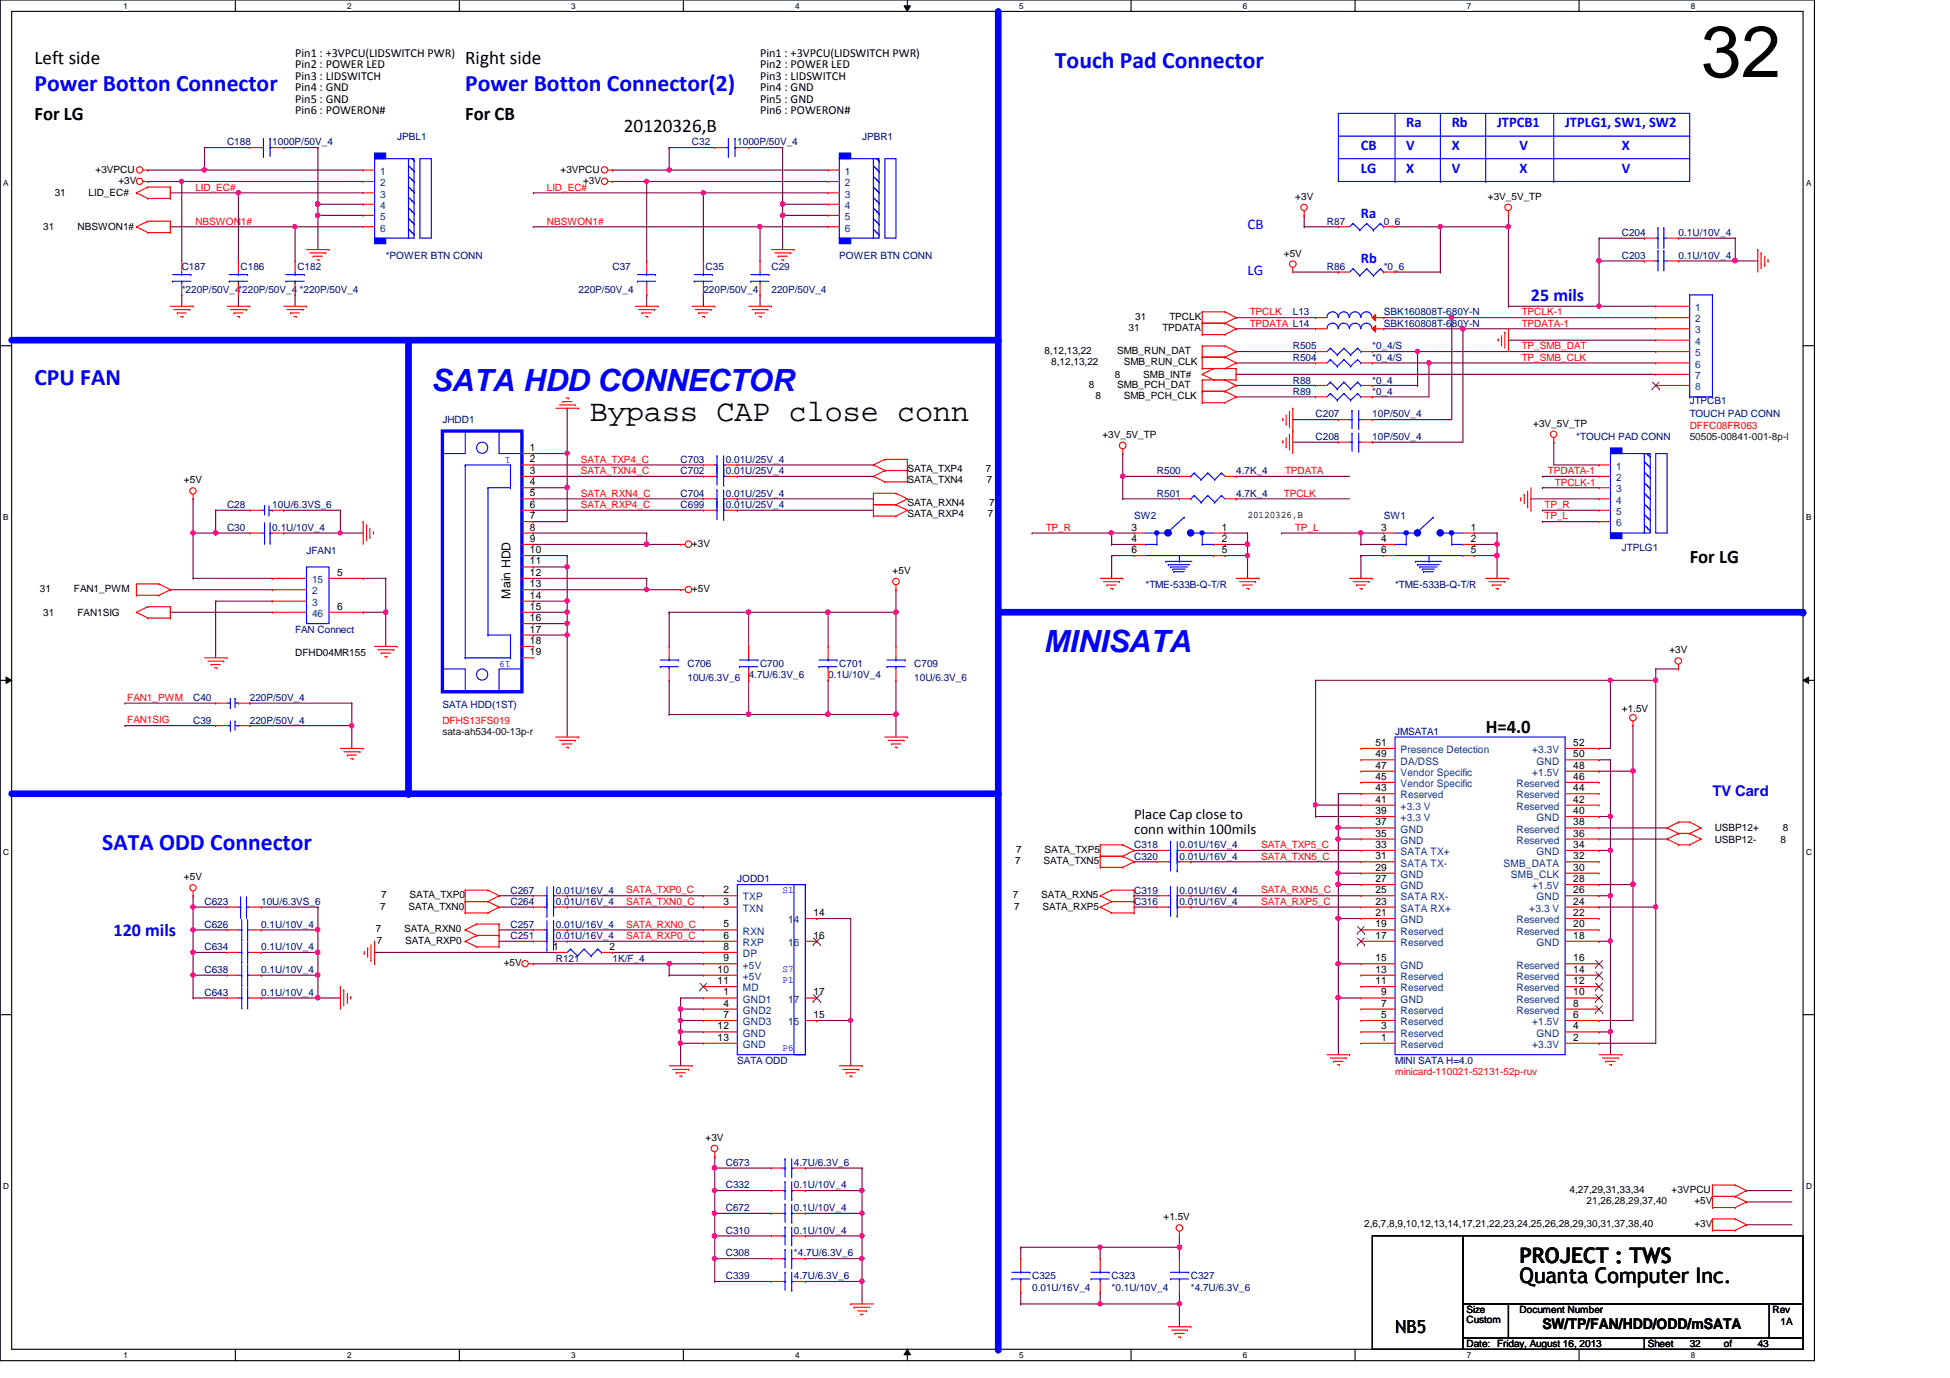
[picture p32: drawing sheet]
<svg xmlns="http://www.w3.org/2000/svg" width="297mm" height="210mm" viewBox="0 0 297 210" stroke-linecap="round" stroke-linejoin="round" font-family="sans-serif">
<defs><g id="words">
<text font-size="11" x="259.1" y="11.7">32</text>
<g font-size="4.7" fill="#00f">
<text x="65.7" y="59.6">SATA HDD CONNECTOR</text>
<text x="159" y="99.3">MINISATA</text>
</g>
<text font-size="4.7" x="89.9" y="64.1">Bypass CAP close conn</text>
<g font-size="3.6" fill="#00f">
<text x="160.7" y="10.3">Touch Pad Connector</text>
<text x="5.2" y="13.8">Power Botton Connector</text>
<text x="70.9" y="13.8">Power Botton Connector(2)</text>
<text x="5.2" y="58.7">CPU FAN</text>
<text x="15.6" y="129.5">SATA ODD Connector</text>
</g>
<g font-size="3.3">
<text x="231.5" y="195.4">Quanta Computer Inc.</text>
<text x="231.5" y="192.3">PROJECT : TWS</text>
</g>
<g font-size="2.9">
<text x="5.2" y="9.7">Left side</text>
<text x="70.9" y="9.7">Right side</text>
<text x="5.2" y="18.3">For LG</text>
<text x="70.9" y="18.3">For CB</text>
<text x="95" y="20.1">20120326,B</text>
<text x="257.4" y="85.7">For LG</text>
<text x="226.3" y="111.6">H=4.0</text>
</g>
<g font-size="2.8" fill="#00f">
<text x="233.2" y="45.8">25 mils</text>
<text x="17.3" y="142.5">120 mils</text>
</g>
<text font-size="2.8" x="212.5" y="203.1">NB5</text>
<g font-size="2.2" fill="#00f">
<text x="207.3" y="22.9">CB</text>
<text x="214.2" y="19.4">Ra</text>
<text x="214.2" y="22.9">V</text>
<text x="221.1" y="22.9">X</text>
<text x="221.1" y="19.4">Rb</text>
<text x="228" y="19.4">JTPCB1</text>
<text x="231.5" y="22.9">V</text>
<text x="238.4" y="19.4">JTPLG1, SW1, SW2</text>
<text x="247.1" y="22.9">X</text>
<text x="207.3" y="26.3">LG</text>
<text x="214.2" y="26.3">X</text>
<text x="221.1" y="26.3">V</text>
<text x="231.5" y="26.3">X</text>
<text x="247.1" y="26.3">V</text>
<text x="190" y="34.9">CB</text>
<text x="207.3" y="33.2">Ra</text>
<text x="190" y="41.9">LG</text>
<text x="207.3" y="40.1">Rb</text>
<text x="260.9" y="121.2">TV Card</text>
</g>
<g font-size="2.2">
<text x="172.8" y="124.8">Place Cap close to</text>
<text x="172.8" y="127">conn within 100mils</text>
<text x="234.9" y="202.4">SW/TP/FAN/HDD/ODD/mSATA</text>
</g>
<g font-size="1.9">
<text x="45" y="8.7">Pin1 : +3VPCU(LIDSWITCH PWR)</text>
<text x="45" y="10.4">Pin2 : POWER LED</text>
<text x="115.8" y="10.4">Pin2 : POWER LED</text>
<text x="115.8" y="8.7">Pin1 : +3VPCU(LIDSWITCH PWR)</text>
<text x="45" y="12.1">Pin3 : LIDSWITCH</text>
<text x="45" y="17.3">Pin6 : POWERON#</text>
<text x="45" y="15.6">Pin5 : GND</text>
<text x="45" y="13.9">Pin4 : GND</text>
<text x="115.8" y="12.1">Pin3 : LIDSWITCH</text>
<text x="115.8" y="15.6">Pin5 : GND</text>
<text x="115.8" y="17.3">Pin6 : POWERON#</text>
<text x="115.8" y="13.9">Pin4 : GND</text>
<text x="77.8" y="91.2" transform="rotate(-90 77.8 91.2)">Main HDD</text>
</g>
<g font-size="1.6" fill="#004080">
<text x="57.9" y="26.6">1</text>
<text x="57.9" y="28.4">2</text>
<text x="128.7" y="26.6">1</text>
<text x="128.7" y="28.4">2</text>
<text x="57.9" y="30.1">3</text>
<text x="57.9" y="31.8">4</text>
<text x="57.9" y="33.5">5</text>
<text x="57.9" y="35.3">6</text>
<text x="128.7" y="30.1">3</text>
<text x="128.7" y="31.8">4</text>
<text x="128.7" y="33.5">5</text>
<text x="128.7" y="35.3">6</text>
<text x="258.2" y="47.4">1</text>
<text x="258.2" y="52.5">4</text>
<text x="258.2" y="50.8">3</text>
<text x="258.2" y="49.1">2</text>
<text x="258.2" y="56">6</text>
<text x="258.2" y="54.3">5</text>
<text x="258.2" y="57.7">7</text>
<text x="258.2" y="59.4">8</text>
<text x="246.2" y="71.5">1</text>
<text x="246.2" y="73.3">2</text>
<text x="246.2" y="75">3</text>
<text x="246.2" y="76.7">4</text>
<text x="246.2" y="78.4">5</text>
<text x="246.2" y="80.2">6</text>
<text x="47.5" y="88.8">15</text>
<text x="47.5" y="90.6">2</text>
<text x="47.5" y="92.3">3</text>
<text x="47.5" y="94">46</text>
<text x="213.4" y="114.7">Presence Detection</text>
<text x="213.4" y="116.5">DA/DSS</text>
<text x="213.4" y="118.2">Vendor Specific</text>
<text x="213.4" y="119.9">Vendor Specific</text>
<text x="231" y="119.9">Reserved</text>
<text x="233.4" y="114.7">+3.3V</text>
<text x="233.4" y="118.2">+1.5V</text>
<text x="234.1" y="116.5">GND</text>
<text x="213.4" y="121.6">Reserved</text>
<text x="213.4" y="123.4">+3.3 V</text>
<text x="213.4" y="125.1">+3.3 V</text>
<text x="231" y="121.6">Reserved</text>
<text x="231" y="123.4">Reserved</text>
<text x="234.1" y="125.1">GND</text>
<text x="213.4" y="126.8">GND</text>
<text x="213.4" y="128.5">GND</text>
<text x="213.4" y="130.3">SATA TX+</text>
<text x="213.4" y="132">SATA TX-</text>
<text x="229" y="132">SMB_DATA</text>
<text x="231" y="126.8">Reserved</text>
<text x="231" y="128.5">Reserved</text>
<text x="234.1" y="130.3">GND</text>
<text x="113.2" y="137.2">TXP</text>
<text x="213.4" y="133.7">GND</text>
<text x="213.4" y="135.5">GND</text>
<text x="213.4" y="137.2">SATA RX-</text>
<text x="230.2" y="133.7">SMB_CLK</text>
<text x="233.4" y="135.5">+1.5V</text>
<text x="234.1" y="137.2">GND</text>
<text x="113.2" y="138.9">TXN</text>
<text x="113.2" y="142.4">RXN</text>
<text x="120.1" y="140.6">14</text>
<text x="213.4" y="138.9">SATA RX+</text>
<text x="213.4" y="140.6">GND</text>
<text x="213.4" y="142.4">Reserved</text>
<text x="231" y="140.6">Reserved</text>
<text x="231" y="142.4">Reserved</text>
<text x="233" y="138.9">+3.3 V</text>
<text x="113.2" y="144.1">RXP</text>
<text x="113.2" y="145.8">DP</text>
<text x="113.2" y="147.5">+5V</text>
<text x="113.2" y="149.3">+5V</text>
<text x="120.1" y="144.1">16</text>
<text x="213.4" y="144.1">Reserved</text>
<text x="213.4" y="147.5">GND</text>
<text x="213.4" y="149.3">Reserved</text>
<text x="231" y="147.5">Reserved</text>
<text x="231" y="149.3">Reserved</text>
<text x="234.1" y="144.1">GND</text>
<text x="113.2" y="152.7">GND1</text>
<text x="113.2" y="154.4">GND2</text>
<text x="113.2" y="151">MD</text>
<text x="120.1" y="152.7">17</text>
<text x="213.4" y="151">Reserved</text>
<text x="213.4" y="152.7">GND</text>
<text x="213.4" y="154.4">Reserved</text>
<text x="231" y="151">Reserved</text>
<text x="231" y="152.7">Reserved</text>
<text x="231" y="154.4">Reserved</text>
<text x="113.2" y="156.2">GND3</text>
<text x="113.2" y="157.9">GND</text>
<text x="113.2" y="159.6">GND</text>
<text x="120.1" y="156.2">15</text>
<text x="213.4" y="156.2">Reserved</text>
<text x="213.4" y="157.9">Reserved</text>
<text x="213.4" y="159.6">Reserved</text>
<text x="233.4" y="156.2">+1.5V</text>
<text x="233.4" y="159.6">+3.3V</text>
<text x="234.1" y="157.9">GND</text>
</g>
<g font-size="1.6">
<text x="80.7" y="70.4">2</text>
<text x="80.7" y="68.7">1</text>
<text x="80.7" y="77.3">6</text>
<text x="80.7" y="75.6">5</text>
<text x="80.7" y="73.9">4</text>
<text x="80.7" y="72.2">3</text>
<text x="80.7" y="82.5">9</text>
<text x="80.7" y="80.8">8</text>
<text x="80.7" y="79.1">7</text>
<text x="172.4" y="80.8">3</text>
<text x="172.4" y="82.5">4</text>
<text x="186.1" y="80.8">1</text>
<text x="186.1" y="82.5">2</text>
<text x="210.4" y="80.8">3</text>
<text x="210.4" y="82.5">4</text>
<text x="224.1" y="80.8">1</text>
<text x="224.1" y="82.5">2</text>
<text x="51.3" y="87.7">5</text>
<text x="80.7" y="89.5">13</text>
<text x="80.7" y="87.7">12</text>
<text x="80.7" y="86">11</text>
<text x="80.7" y="84.2">10</text>
<text x="172.4" y="84.2">6</text>
<text x="186.1" y="84.2">5</text>
<text x="210.4" y="84.2">6</text>
<text x="224.1" y="84.2">5</text>
<text x="51.3" y="92.9">6</text>
<text x="80.7" y="94.6">16</text>
<text x="80.7" y="92.9">15</text>
<text x="80.7" y="91.2">14</text>
<text x="80.7" y="99.8">19</text>
<text x="80.7" y="98.1">18</text>
<text x="80.7" y="96.4">17</text>
<text x="209.5" y="113.6">51</text>
<text x="239.6" y="113.6">52</text>
<text x="209.5" y="115.4">49</text>
<text x="209.5" y="117.1">47</text>
<text x="209.5" y="118.8">45</text>
<text x="239.6" y="115.4">50</text>
<text x="239.6" y="117.1">48</text>
<text x="239.6" y="118.8">46</text>
<text x="209.5" y="120.5">43</text>
<text x="209.5" y="122.3">41</text>
<text x="209.5" y="124">39</text>
<text x="209.5" y="125.7">37</text>
<text x="239.6" y="120.5">44</text>
<text x="239.6" y="122.3">42</text>
<text x="239.6" y="124">40</text>
<text x="239.6" y="125.7">38</text>
<text x="209.5" y="127.4">35</text>
<text x="209.5" y="129.2">33</text>
<text x="209.5" y="130.9">31</text>
<text x="239.6" y="127.4">36</text>
<text x="239.6" y="129.2">34</text>
<text x="239.6" y="130.9">32</text>
<text x="110.2" y="136.1">2</text>
<text x="110.2" y="137.8">3</text>
<text x="209.5" y="132.6">29</text>
<text x="209.5" y="134.4">27</text>
<text x="209.5" y="136.1">25</text>
<text x="209.5" y="137.8">23</text>
<text x="239.6" y="132.6">30</text>
<text x="239.6" y="134.4">28</text>
<text x="239.6" y="136.1">26</text>
<text x="239.6" y="137.8">24</text>
<text x="110.2" y="141.3">5</text>
<text x="110.2" y="143">6</text>
<text x="123.9" y="139.5">14</text>
<text x="123.9" y="143">16</text>
<text x="209.5" y="139.5">21</text>
<text x="209.5" y="141.3">19</text>
<text x="209.5" y="143">17</text>
<text x="239.6" y="139.5">22</text>
<text x="239.6" y="141.3">20</text>
<text x="239.6" y="143">18</text>
<text x="84.3" y="144.7">1</text>
<text x="92.8" y="144.7">2</text>
<text x="109.3" y="148.2">10</text>
<text x="109.3" y="149.9">11</text>
<text x="110.2" y="144.7">8</text>
<text x="110.2" y="146.4">9</text>
<text x="209.5" y="146.4">15</text>
<text x="209.5" y="148.2">13</text>
<text x="209.5" y="149.9">11</text>
<text x="239.6" y="146.4">16</text>
<text x="239.6" y="148.2">14</text>
<text x="239.6" y="149.9">12</text>
<text x="110.2" y="151.6">1</text>
<text x="110.2" y="153.3">4</text>
<text x="110.2" y="155.1">7</text>
<text x="123.9" y="155.1">15</text>
<text x="123.9" y="151.6">17</text>
<text x="210.4" y="151.6">9</text>
<text x="210.4" y="153.3">7</text>
<text x="210.4" y="155.1">5</text>
<text x="239.6" y="155.1">6</text>
<text x="239.6" y="151.6">10</text>
<text x="239.6" y="153.3">8</text>
<text x="109.3" y="156.8">12</text>
<text x="109.3" y="158.5">13</text>
<text x="210.4" y="156.8">3</text>
<text x="210.4" y="158.5">1</text>
<text x="239.6" y="156.8">4</text>
<text x="239.6" y="158.5">2</text>
</g>
<g font-size="1.5" fill="#000080">
<text x="34.6" y="22.1">C188</text>
<text x="41.5" y="22.1">1000P/50V_4</text>
<text x="60.5" y="21.3">JPBL1</text>
<text x="105.4" y="22.1">C32</text>
<text x="112.3" y="22.1">1000P/50V_4</text>
<text x="131.3" y="21.3">JPBR1</text>
<text x="202.1" y="34.2">R87</text>
<text x="210.8" y="34.2">0_6</text>
<text x="247.1" y="35.9">C204</text>
<text x="255.7" y="35.9">0.1U/10V_4</text>
<text x="27.7" y="41.1">C187</text>
<text x="36.7" y="41.1">C186</text>
<text x="45.3" y="41.1">C182</text>
<text x="58.8" y="39.4">*POWER BTN CONN</text>
<text x="93.3" y="41.1">C37</text>
<text x="107.5" y="41.1">C35</text>
<text x="117.5" y="41.1">C29</text>
<text x="127.8" y="39.4">POWER BTN CONN</text>
<text x="202.1" y="41.1">R86</text>
<text x="210.8" y="41.1">*0_6</text>
<text x="247.1" y="39.4">C203</text>
<text x="255.7" y="39.4">0.1U/10V_4</text>
<text x="27.7" y="44.6">*220P/50V_4*220P/50V_4 *220P/50V_4</text>
<text x="88.1" y="44.6">220P/50V_4</text>
<text x="107.1" y="44.6">220P/50V_4</text>
<text x="117.5" y="44.6">220P/50V_4</text>
<text x="196.9" y="48">L13</text>
<text x="196.9" y="53.2">R505</text>
<text x="209" y="53.2">*0_4/S</text>
<text x="210.8" y="49.8">SBK160808T-680Y-N</text>
<text x="210.8" y="48">SBK160808T-680Y-N</text>
<text x="196.9" y="54.9">R504</text>
<text x="196.9" y="58.4">R88</text>
<text x="209" y="54.9">*0_4/S</text>
<text x="209" y="58.4">*0_4</text>
<text x="67.4" y="64.4">JHDD1</text>
<text x="196.9" y="60.1">R89</text>
<text x="200.4" y="63.6">C207</text>
<text x="209" y="63.6">10P/50V_4</text>
<text x="209" y="60.1">*0_4</text>
<text x="257.4" y="61.5">JTPCB1</text>
<text x="257.4" y="63.6">TOUCH PAD CONN</text>
<text x="103.7" y="70.5">C703</text>
<text x="110.6" y="70.5">0.01U/25V_4</text>
<text x="200.4" y="67.1">C208</text>
<text x="209" y="67.1">10P/50V_4</text>
<text x="240.1" y="67.1">*TOUCH PAD CONN</text>
<text x="34.6" y="77.4">C28</text>
<text x="41.5" y="77.4">10U/6.3VS_6</text>
<text x="103.7" y="72.2">C702</text>
<text x="103.7" y="75.7">C704</text>
<text x="103.7" y="77.4">C699</text>
<text x="110.6" y="72.2">0.01U/25V_4</text>
<text x="110.6" y="75.7">0.01U/25V_4</text>
<text x="110.6" y="77.4">0.01U/25V_4</text>
<text x="176.2" y="72.2">R500</text>
<text x="176.2" y="75.7">R501</text>
<text x="188.3" y="72.2">4.7K_4</text>
<text x="188.3" y="75.7">4.7K_4</text>
<text x="34.6" y="80.9">C30</text>
<text x="41.5" y="80.9">0.1U/10V_4</text>
<text x="172.8" y="79.1">SW2</text>
<text x="210.8" y="79.1">SW1</text>
<text x="247.1" y="83.9">JTPLG1</text>
<text x="46.7" y="84.3">JFAN1</text>
<text x="174.5" y="89.5">*TME-533B-Q-T/R</text>
<text x="212.5" y="89.5">*TME-533B-Q-T/R</text>
<text x="45" y="96.4">FAN Connect</text>
<text x="104.7" y="101.6">C706</text>
<text x="115.8" y="101.6">C700</text>
<text x="127.8" y="101.6">C701</text>
<text x="139.3" y="101.6">C709</text>
<text x="29.4" y="106.8">C40</text>
<text x="38.1" y="106.8">220P/50V_4</text>
<text x="67.4" y="107.8">SATA HDD(1ST)</text>
<text x="104.7" y="103.7">10U/6.3V_6</text>
<text x="114" y="103.3">4.7U/6.3V_6</text>
<text x="126.2" y="103.3">0.1U/10V_4</text>
<text x="139.3" y="103.7">10U/6.3V_6</text>
<text x="29.4" y="110.2">C39</text>
<text x="38.1" y="110.2">220P/50V_4</text>
<text x="212.5" y="111.9">JMSATA1</text>
<text x="172.8" y="130.9">C320</text>
<text x="172.8" y="129.2">C318</text>
<text x="179.7" y="130.9">0.01U/16V_4</text>
<text x="179.7" y="129.2">0.01U/16V_4</text>
<text x="31.2" y="137.8">C623</text>
<text x="39.8" y="137.8">10U/6.3VS_6</text>
<text x="77.8" y="136.1">C267</text>
<text x="77.8" y="137.8">C264</text>
<text x="84.7" y="136.1">0.01U/16V_4</text>
<text x="84.7" y="137.8">0.01U/16V_4</text>
<text x="112.3" y="134.4">JODD1</text>
<text x="172.8" y="137.8">C316</text>
<text x="172.8" y="136.1">C319</text>
<text x="179.7" y="137.8">0.01U/16V_4</text>
<text x="179.7" y="136.1">0.01U/16V_4</text>
<text x="31.2" y="141.3">C626</text>
<text x="39.8" y="141.3">0.1U/10V_4</text>
<text x="77.8" y="143">C251</text>
<text x="77.8" y="141.3">C257</text>
<text x="84.7" y="143">0.01U/16V_4</text>
<text x="84.7" y="141.3">0.01U/16V_4</text>
<text x="31.2" y="148.2">C638</text>
<text x="31.2" y="144.8">C634</text>
<text x="39.8" y="148.2">0.1U/10V_4</text>
<text x="39.8" y="144.8">0.1U/10V_4</text>
<text x="84.7" y="146.5">R121</text>
<text x="93.3" y="146.5">1K/F_4</text>
<text x="31.2" y="151.7">C643</text>
<text x="39.8" y="151.7">0.1U/10V_4</text>
<text x="112.3" y="162.1">SATA ODD</text>
<text x="212.5" y="162.1">MINI SATA H=4.0</text>
<text x="110.6" y="177.6">C673</text>
<text x="120.9" y="177.6">4.7U/6.3V_6</text>
<text x="110.6" y="184.5">C672</text>
<text x="110.6" y="181">C332</text>
<text x="120.9" y="184.5">0.1U/10V_4</text>
<text x="120.9" y="181">0.1U/10V_4</text>
<text x="110.6" y="188">C310</text>
<text x="110.6" y="191.4">C308</text>
<text x="120.9" y="188">0.1U/10V_4</text>
<text x="120.9" y="191.4">*4.7U/6.3V_6</text>
<text x="110.6" y="194.9">C339</text>
<text x="120.9" y="194.9">4.7U/6.3V_6</text>
<text x="157.2" y="194.9">C325</text>
<text x="157.2" y="196.6">0.01U/16V_4</text>
<text x="169.3" y="194.9">C323</text>
<text x="169.3" y="196.6">*0.1U/10V_4</text>
<text x="181.4" y="194.9">C327</text>
<text x="181.4" y="196.6">*4.7U/6.3V_6</text>
</g>
<g font-size="1.5">
<text x="8.3" y="29.9">31</text>
<text x="13.5" y="29.9">LID_EC#</text>
<text x="14.6" y="26.3">+3VPCU</text>
<text x="18" y="28">+3V</text>
<text x="85.4" y="26.3">+3VPCU</text>
<text x="88.8" y="28">+3V</text>
<text x="6.6" y="35.1">31</text>
<text x="11.8" y="35.1">NBSWON1#</text>
<text x="197.3" y="30.4">+3V</text>
<text x="226.6" y="30.4">+3V_5V_TP</text>
<text x="195.6" y="39.1">+5V</text>
<text x="159.1" y="53.9">8,12,13,22</text>
<text x="170.2" y="53.9">SMB_RUN_DAT</text>
<text x="171.9" y="50.5">31</text>
<text x="172.9" y="48.7">31</text>
<text x="177.1" y="50.5">TPDATA</text>
<text x="178.1" y="48.7">TPCLK</text>
<text x="160.1" y="55.6">8,12,13,22</text>
<text x="165.9" y="59.1">8</text>
<text x="169.8" y="57.5">8</text>
<text x="170.2" y="59.1">SMB_PCH_DAT</text>
<text x="171.2" y="55.6">SMB_RUN_CLK</text>
<text x="174.2" y="57.5">SMB_INT#</text>
<text x="166.9" y="60.8">8</text>
<text x="171.2" y="60.8">SMB_PCH_CLK</text>
<text x="233.5" y="65">+3V_5V_TP</text>
<text x="138.2" y="71.9">SATA_TXP4</text>
<text x="150.2" y="71.9">7</text>
<text x="167.9" y="66.7">+3V_5V_TP</text>
<text x="28" y="73.6">+5V</text>
<text x="138.2" y="73.6">SATA_TXN4</text>
<text x="138.2" y="77">SATA_RXN4</text>
<text x="150.3" y="73.6">7</text>
<text x="150.7" y="77">7</text>
<text x="105.4" y="83.3">+3V</text>
<text x="138.2" y="78.8">SATA_RXP4</text>
<text x="150.5" y="78.8">7</text>
<text x="190" y="79">20120326,B</text>
<text x="136" y="87.4">+5V</text>
<text x="6.1" y="90.2">31</text>
<text x="6.6" y="93.8">31</text>
<text x="11.3" y="90.2">FAN1_PWM</text>
<text x="11.8" y="93.8">FAN1SIG</text>
<text x="105.4" y="90.2">+5V</text>
<text x="45" y="99.9">DFHD04MR155</text>
<text x="254.3" y="99.5">+3V</text>
<text x="247.1" y="108.5">+1.5V</text>
<text x="154.6" y="131.7">7</text>
<text x="154.8" y="129.9">7</text>
<text x="159" y="131.7">SATA_TXN5</text>
<text x="159.1" y="129.9">SATA_TXP5</text>
<text x="261.2" y="126.6">USBP12+</text>
<text x="261.2" y="128.4">USBP12-</text>
<text x="271.2" y="128.4">8</text>
<text x="271.6" y="126.6">8</text>
<text x="28" y="134.1">+5V</text>
<text x="58.1" y="136.8">7</text>
<text x="62.4" y="136.8">SATA_TXP0</text>
<text x="154.3" y="136.8">7</text>
<text x="158.6" y="136.8">SATA_RXN5</text>
<text x="57.2" y="142">7</text>
<text x="57.4" y="143.7">7</text>
<text x="57.9" y="138.6">7</text>
<text x="61.5" y="142">SATA_RXN0</text>
<text x="61.7" y="143.7">SATA_RXP0</text>
<text x="62.2" y="138.6">SATA_TXN0</text>
<text x="154.5" y="138.6">7</text>
<text x="158.8" y="138.6">SATA_RXP5</text>
<text x="76.7" y="147.2">+5V</text>
<text x="107.5" y="173.8">+3V</text>
<text x="177.2" y="185.9">+1.5V</text>
<text x="239.1" y="181.7">4,27,29,31,33,34</text>
<text x="241.7" y="183.5">21,26,28,29,37,40</text>
<text x="254.6" y="181.7">+3VPCU</text>
<text x="258.1" y="183.5">+5V</text>
<text x="207.8" y="186.9">2,6,7,8,9,10,12,13,14,17,21,22,23,24,25,26,28,29,30,31,37,38,40</text>
<text x="258.1" y="186.9">+3V</text>
<text x="223.4" y="201.6">Custom</text>
<text x="223.4" y="200">Size</text>
<text x="231.5" y="200">Document Number</text>
<text x="270" y="200">Rev</text>
<text x="271.2" y="201.8">1A</text>
<text x="223.4" y="205.2">Date: Friday, August 16, 2013</text>
<text x="251" y="205.2">Sheet</text>
<text x="257.4" y="205.2">32</text>
<text x="262.6" y="205.2">of</text>
<text x="267.8" y="205.2">43</text>
</g>
<g font-size="1.5" fill="#f00">
<text x="29.8" y="29">LID_EC#</text>
<text x="83.3" y="29">LID_EC#</text>
<text x="29.8" y="34.2">NBSWON1#</text>
<text x="83.3" y="34.2">NBSWON1#</text>
<text x="190.4" y="49.7">TPDATA L14</text>
<text x="190.4" y="48">TPCLK</text>
<text x="231.8" y="53.2">TP_SMB_DAT</text>
<text x="231.8" y="49.7">TPDATA-1</text>
<text x="231.8" y="48">TPCLK-1</text>
<text x="231.8" y="54.9">TP_SMB_CLK</text>
<text x="257.4" y="65.3">DFFC08FR063</text>
<text x="88.5" y="70.5">SATA_TXP4_C</text>
<text x="88.5" y="72.2">SATA_TXN4_C</text>
<text x="88.5" y="75.6">SATA_RXN4_C</text>
<text x="88.5" y="77.4">SATA_RXP4_C</text>
<text x="195.6" y="75.6">TPCLK</text>
<text x="195.7" y="72.2">TPDATA</text>
<text x="235.3" y="77.4">TP_R</text>
<text x="235.8" y="72.2">TPDATA-1</text>
<text x="236.9" y="74">TPCLK-1</text>
<text x="159.3" y="80.9">TP_R</text>
<text x="197.3" y="80.9">TP_L</text>
<text x="235.3" y="79.1">TP_L</text>
<text x="19.4" y="106.8">FAN1_PWM</text>
<text x="19.4" y="110.2">FAN1SIG</text>
<text x="67.4" y="110.2">DFHS13FS019</text>
<text x="192.1" y="129.2">SATA_TXP5_C</text>
<text x="192.1" y="130.9">SATA_TXN5_C</text>
<text x="95.4" y="136.1">SATA_TXP0_C</text>
<text x="95.4" y="137.8">SATA_TXN0_C</text>
<text x="192.1" y="136.1">SATA_RXN5_C</text>
<text x="192.1" y="137.8">SATA_RXP5_C</text>
<text x="95.4" y="141.3">SATA_RXN0_C</text>
<text x="95.4" y="143">SATA_RXP0_C</text>
<text x="212.5" y="163.7">minicard-110021-52131-52p-ruv</text>
</g>
<g font-size="1.5" fill="#00f">
<text x="77.8" y="69.6" transform="rotate(180 77.8 69.6)">1</text>
<text x="77.8" y="100.6" transform="rotate(180 77.8 100.6)">19</text>
<text x="119.2" y="136">S1</text>
<text x="119.2" y="148">S7</text>
<text x="119.2" y="149.8">P1</text>
<text x="119.2" y="160.1">P6</text>
</g>
<g font-size="1.5" fill="#004000">
<text x="257.4" y="67.1">50505-00841-001-8p-l</text>
<text x="67.4" y="111.9">sata-ah534-00-13p-r</text>
</g>
<g font-size="1.3">
<text x="18.8" y="1.4">1</text>
<text x="52.9" y="1.4">2</text>
<text x="87" y="1.4">3</text>
<text x="121.1" y="1.4">4</text>
<text x="155.2" y="1.4">5</text>
<text x="189.3" y="1.4">6</text>
<text x="223.4" y="1.4">7</text>
<text x="257.6" y="1.4">8</text>
<text x=".5" y="28.3">A</text>
<text x="275.1" y="28.3">A</text>
<text x=".5" y="79.2">B</text>
<text x="275.1" y="79.2">B</text>
<text x=".5" y="130.2">C</text>
<text x="275.1" y="130.2">C</text>
<text x=".5" y="181.1">D</text>
<text x="275.1" y="181.1">D</text>
<text x="18.8" y="206.9">1</text>
<text x="52.9" y="206.9">2</text>
<text x="87" y="206.9">3</text>
<text x="121.1" y="206.9">4</text>
<text x="155.2" y="206.9">5</text>
<text x="189.3" y="206.9">6</text>
<text x="223.4" y="206.9">7</text>
<text x="257.6" y="206.9">8</text>
</g>
</g></defs>
<path d="M0 0h276.4v207.3h-276.4zM1.8 1.7h272.9v203.8h-272.9z" fill="none" stroke="#000" stroke-width=".17"/>
<g fill="#fff">
<path d="M18.8 .2h.7v1.4h-.7z"/>
<path d="M18.8 205.7h.7v1.4h-.7z"/>
</g>
<path d="M35.9 0v1.7M35.9 205.5v1.8" fill="none" stroke="#000" stroke-width=".17"/>
<g fill="#fff">
<path d="M52.9 .2h.6v1.4h-.6z"/>
<path d="M52.9 205.7h.6v1.4h-.6z"/>
</g>
<path d="M70 0v1.7M70 205.5v1.8" fill="none" stroke="#000" stroke-width=".17"/>
<g fill="#fff">
<path d="M87 .2h.7v1.4h-.7z"/>
<path d="M87 205.7h.7v1.4h-.7z"/>
</g>
<path d="M104.1 0v1.7M104.1 205.5v1.8" fill="none" stroke="#000" stroke-width=".17"/>
<g fill="#fff">
<path d="M121.1 .2h.7v1.4h-.7z"/>
<path d="M121.1 205.7h.7v1.4h-.7z"/>
</g>
<path d="M138.2 0v1.7M138.2 205.5v1.8" fill="none" stroke="#000" stroke-width=".17"/>
<path d="M137.7 .9h1l-.5 .8zM138.2 205.5l.5 .9h-1z" fill="#000"/>
<path d="M137.7 .9h1l-.5 .8zM138.2 205.5l.5 .9h-1z" fill="none" stroke="#000" stroke-width=".15"/>
<g fill="#fff">
<path d="M155.2 .2h.7v1.4h-.7z"/>
<path d="M155.2 205.7h.7v1.4h-.7z"/>
</g>
<path d="M172.3 0v1.7M172.3 205.5v1.8" fill="none" stroke="#000" stroke-width=".17"/>
<g fill="#fff">
<path d="M189.3 .2h.7v1.4h-.7z"/>
<path d="M189.3 205.7h.7v1.4h-.7z"/>
</g>
<path d="M206.4 0v1.7M206.4 205.5v1.8" fill="none" stroke="#000" stroke-width=".17"/>
<g fill="#fff">
<path d="M223.4 .2h.7v1.4h-.7z"/>
<path d="M223.4 205.7h.7v1.4h-.7z"/>
</g>
<path d="M240.5 0v1.7M240.5 205.5v1.8" fill="none" stroke="#000" stroke-width=".17"/>
<g fill="#fff">
<path d="M257.6 .2h.6v1.4h-.6z"/>
<path d="M257.6 205.7h.6v1.4h-.6z"/>
<path d="M.5 27.2h.8v1.4h-.8z"/>
<path d="M275.1 27.2h.8v1.4h-.8z"/>
<path d="M.5 78.1h.8v1.4h-.8z"/>
<path d="M275.1 78.1h.8v1.4h-.8z"/>
</g>
<path d="M0 52.7h1.8M274.7 52.7h1.7" fill="none" stroke="#000" stroke-width=".17"/>
<g fill="#fff">
<path d="M.5 129.1h.9v1.4h-.9z"/>
<path d="M275.1 129.1h.9v1.4h-.9z"/>
</g>
<path d="M0 103.6h1.8M274.7 103.6h1.7" fill="none" stroke="#000" stroke-width=".17"/>
<path d="M.9 103.1l.9 .5-.9 .5zM274.7 103.6l.8-.5v1z" fill="#000"/>
<path d="M.9 103.1l.9 .5-.9 .5zM274.7 103.6l.8-.5v1z" fill="none" stroke="#000" stroke-width=".15"/>
<g fill="#fff">
<path d="M.5 180h.9v1.4h-.9z"/>
<path d="M275.1 180h.9v1.4h-.9z"/>
</g>
<path d="M0 154.6h1.8M274.7 154.6h1.7" fill="none" stroke="#000" stroke-width=".17"/>
<g fill="none" stroke="#00f" stroke-width=".17">
<path d="M203.9 17.3h53.5v10.3h-53.5zM212.5 17.3v10.3M219.4 17.3v10.3M226.3 17.3v10.3M236.7 17.3v10.3M203.9 20.7h53.5M203.9 24.2h53.5M212.5 27.6h.1M219.4 27.6h.1M226.3 27.6h.1M236.7 27.6h.1M257.4 20.7h.1"/>
<path d="M257.4 24.2h.1"/>
</g>
<path d="M1.8 51.8h150.3" fill="none" stroke="#00f" stroke-width="1"/>
<circle cx="152.1" cy="51.8" r=".51" fill="#00f"/>
<path d="M152.1 1.7v203.8" fill="none" stroke="#00f" stroke-width="1"/>
<circle cx="152.1" cy="205.5" r=".51" fill="#00f"/>
<path d="M62.2 51.8v69.1" fill="none" stroke="#00f" stroke-width="1"/>
<circle cx="62.2" cy="120.9" r=".51" fill="#00f"/>
<path d="M1.8 120.9h150.3" fill="none" stroke="#00f" stroke-width="1"/>
<circle cx="152.1" cy="120.9" r=".51" fill="#00f"/>
<path d="M152.1 93.3h122.6" fill="none" stroke="#00f" stroke-width="1"/>
<circle cx="274.7" cy="93.3" r=".51" fill="#00f"/>
<path d="M25.9 34.5h.1M25.9 34.5h19.1M45 34.5h.1M45 34.5v5.3M266 181.4h.1M266 186.6h.1M266 183.1h.1M266 181.4h7M266 186.6h7M266 183.1h7" fill="none" stroke="#800040" stroke-width=".17"/>
<circle cx="44.9" cy="34.5" r=".32" fill="#f0f"/>
<circle cx="44.9" cy="34.5" r=".32" fill="none" stroke="#f0f" stroke-width=".17"/>
<path d="M81.2 34.5h.1M81.2 34.5h34.6M36.3 44.9h.1M36.3 44.9v1.8" fill="none" stroke="#800040" stroke-width=".17"/>
<circle cx="115.8" cy="34.5" r=".32" fill="#f0f"/>
<circle cx="115.8" cy="34.5" r=".32" fill="none" stroke="#f0f" stroke-width=".17"/>
<path d="M81.2 29.4h.1M81.2 29.4h25.9M115.8 34.5h.1M115.8 34.5v5.3M107.1 44.9h.1M107.1 44.9v1.8" fill="none" stroke="#800040" stroke-width=".17"/>
<circle cx="107.1" cy="29.4" r=".32" fill="#f0f"/>
<circle cx="107.1" cy="29.4" r=".32" fill="none" stroke="#f0f" stroke-width=".17"/>
<path d="M107.1 29.4h.1M107.1 29.4v10.4M107.1 29.4h19M114 22.5h.1M114 22.5h5.2M119.2 22.5h.1M119.2 22.5v8.6" fill="none" stroke="#800040" stroke-width=".17"/>
<circle cx="119.2" cy="31.1" r=".34" fill="#f0f"/>
<circle cx="119.2" cy="31.1" r=".34" fill="none" stroke="#f0f" stroke-width=".17"/>
<path d="M101.9 22.5h.1M101.9 25.9h.1M101.9 22.5h7M101.9 25.9h24.2M115.8 34.5h.1M115.8 34.5h10.3" fill="none" stroke="#800040" stroke-width=".17"/>
<circle cx="101.9" cy="25.9" r=".33" fill="#f0f"/>
<circle cx="101.9" cy="25.9" r=".33" fill="none" stroke="#f0f" stroke-width=".17"/>
<path d="M98.5 27.6h.1M98.5 27.6h27.6M101.9 22.5h.1M101.9 22.5v3.4" fill="none" stroke="#800040" stroke-width=".17"/>
<circle cx="98.5" cy="27.6" r=".32" fill="#f0f"/>
<circle cx="98.5" cy="27.6" r=".32" fill="none" stroke="#f0f" stroke-width=".17"/>
<path d="M93.3 25.9h.1M93.3 25.9h8.6M119.2 31.1h.1M119.2 32.8h.1M119.2 31.1h6.9M119.2 31.1v6.9M119.2 32.8h6.9" fill="none" stroke="#800040" stroke-width=".17"/>
<circle cx="119.2" cy="32.8" r=".34" fill="#f0f"/>
<circle cx="119.2" cy="32.8" r=".34" fill="none" stroke="#f0f" stroke-width=".17"/>
<path d="M25.9 29.4h.1M25.9 29.4h10.4M36.3 29.4h.1M36.3 29.4v10.4M93.3 27.6h.1M93.3 27.6h5.2M98.5 27.6h.1M98.5 27.6v12.2M98.5 44.9h.1M98.5 44.9v1.8M115.8 44.9h.1M115.8 44.9v1.8" fill="none" stroke="#800040" stroke-width=".17"/>
<circle cx="36.3" cy="29.4" r=".32" fill="#f0f"/>
<circle cx="36.3" cy="29.4" r=".32" fill="none" stroke="#f0f" stroke-width=".17"/>
<path d="M31.2 22.5h.1M31.2 22.5h6.9M43.2 22.5h.1M43.2 22.5h5.2M48.4 22.5h.1M48.4 22.5v8.6" fill="none" stroke="#800040" stroke-width=".17"/>
<circle cx="48.4" cy="31.1" r=".34" fill="#f0f"/>
<circle cx="48.4" cy="31.1" r=".34" fill="none" stroke="#f0f" stroke-width=".17"/>
<path d="M31.2 22.5h.1M31.2 25.9h.1M31.2 22.5v3.4M31.2 25.9h24.1M36.3 29.4h.1M36.3 29.4h19" fill="none" stroke="#800040" stroke-width=".17"/>
<circle cx="31.1" cy="25.9" r=".33" fill="#f0f"/>
<circle cx="31.1" cy="25.9" r=".33" fill="none" stroke="#f0f" stroke-width=".17"/>
<path d="M27.7 27.6h.1M27.7 27.6h27.6M45 34.5h.1M45 34.5h10.3M48.4 31.1h.1M48.4 31.1h6.9" fill="none" stroke="#800040" stroke-width=".17"/>
<circle cx="27.7" cy="27.6" r=".32" fill="#f0f"/>
<circle cx="27.7" cy="27.6" r=".32" fill="none" stroke="#f0f" stroke-width=".17"/>
<path d="M48.4 31.1h.1M48.4 32.8h.1M48.4 31.1v1.7M48.4 32.8h6.9" fill="none" stroke="#800040" stroke-width=".17"/>
<circle cx="48.4" cy="32.8" r=".34" fill="#f0f"/>
<circle cx="48.4" cy="32.8" r=".34" fill="none" stroke="#f0f" stroke-width=".17"/>
<g fill="none" stroke="#800040" stroke-width=".17">
<path d="M22.5 25.9h.1M22.5 27.6h.1M22.5 25.9h8.7M22.5 27.6h5.2M27.7 27.6h.1M27.7 27.6v12.2M48.4 32.8h.1M48.4 32.8v5.2M27.7 44.9h.1M27.7 44.9v1.8M45 44.9h.1M45 44.9v1.8"/>
<path d="M81.2 88.1h.1M81.2 88.1h17.3M98.5 88.1h.1M98.5 88.1v1.7"/>
</g>
<circle cx="98.5" cy="89.8" r=".32" fill="#f0f"/>
<circle cx="98.5" cy="89.8" r=".32" fill="none" stroke="#f0f" stroke-width=".17"/>
<path d="M81.2 70.8h.1M81.2 70.8h25.9M112.3 77.7h.1M112.3 77.7h20.8M81.2 89.8h.1M81.2 91.6h.1M81.2 89.8h22.5M81.2 91.6h5.2M86.4 84.6h.1M86.4 84.6v1.8M98.5 89.8h.1" fill="none" stroke="#800040" stroke-width=".17"/>
<circle cx="86.4" cy="91.5" r=".33" fill="#f0f"/>
<circle cx="86.4" cy="91.5" r=".33" fill="none" stroke="#f0f" stroke-width=".17"/>
<path d="M81.2 72.6h.1M81.2 72.6h25.9M112.3 72.6h.1M112.3 72.6h20.8M81.2 84.6h.1M81.2 93.3h.1M81.2 84.6h5.2M81.2 93.3h5.2M86.4 86.4h.1M86.4 86.4v5.2" fill="none" stroke="#800040" stroke-width=".17"/>
<circle cx="86.4" cy="93.3" r=".33" fill="#f0f"/>
<circle cx="86.4" cy="93.3" r=".33" fill="none" stroke="#f0f" stroke-width=".17"/>
<g fill="none" stroke="#800040" stroke-width=".17">
<path d="M86.4 91.6h.1M86.4 91.6v1.7M101.9 93.3h.1M101.9 93.3v5.2M126.1 93.3h.1M126.1 93.3h10.4M126.1 93.3v5.2M101.9 108.8h.1M101.9 103.6h.1M101.9 103.6v5.2M101.9 108.8h34.6M114 108.8h.1"/>
<path d="M126.1 108.8h.1"/>
</g>
<circle cx="126.1" cy="93.3" r=".34" fill="#f0f"/>
<circle cx="126.1" cy="93.3" r=".34" fill="none" stroke="#f0f" stroke-width=".17"/>
<path d="M114 93.3h.1M114 93.3v5.2M136.5 89.8h.1M136.5 89.8v3.5" fill="none" stroke="#800040" stroke-width=".17"/>
<circle cx="136.5" cy="93.3" r=".34" fill="#f0f"/>
<circle cx="136.5" cy="93.3" r=".34" fill="none" stroke="#f0f" stroke-width=".17"/>
<path d="M114 103.6h.1M114 103.6v5.2M136.5 108.8h.1M136.5 108.8v3.5" fill="none" stroke="#800040" stroke-width=".17"/>
<circle cx="114" cy="108.8" r=".33" fill="#f0f"/>
<circle cx="114" cy="108.8" r=".33" fill="none" stroke="#f0f" stroke-width=".17"/>
<path d="M136.5 93.3h.1M136.5 93.3v5.2M136.5 103.6h.1M136.5 103.6v5.2" fill="none" stroke="#800040" stroke-width=".17"/>
<circle cx="136.5" cy="108.8" r=".34" fill="#f0f"/>
<circle cx="136.5" cy="108.8" r=".34" fill="none" stroke="#f0f" stroke-width=".17"/>
<path d="M101.9 93.3h.1M101.9 93.3h12.1" fill="none" stroke="#800040" stroke-width=".17"/>
<circle cx="114" cy="93.3" r=".33" fill="#f0f"/>
<circle cx="114" cy="93.3" r=".33" fill="none" stroke="#f0f" stroke-width=".17"/>
<path d="M126.1 103.6h.1M126.1 103.6v5.2" fill="none" stroke="#800040" stroke-width=".17"/>
<circle cx="126.1" cy="108.8" r=".34" fill="#f0f"/>
<circle cx="126.1" cy="108.8" r=".34" fill="none" stroke="#f0f" stroke-width=".17"/>
<path d="M81.2 69.1h.1M81.2 69.1h5.2M114 93.3h.1M114 93.3h12.1" fill="none" stroke="#800040" stroke-width=".17"/>
<circle cx="86.4" cy="69.1" r=".32" fill="#f0f"/>
<circle cx="86.4" cy="69.1" r=".32" fill="none" stroke="#f0f" stroke-width=".17"/>
<path d="M86.4 62.2h.1M86.4 62.2v6.9M112.3 70.8h.1M112.3 70.8h20.8M81.2 86.4h.1M81.2 86.4h5.2" fill="none" stroke="#800040" stroke-width=".17"/>
<circle cx="86.4" cy="86.3" r=".32" fill="#f0f"/>
<circle cx="86.4" cy="86.3" r=".32" fill="none" stroke="#f0f" stroke-width=".17"/>
<path d="M81.2 76h.1M81.2 77.7h.1M81.2 76h25.9M81.2 77.7h25.9M81.2 95h.1M86.4 93.3h.1M86.4 96.7h.1M86.4 93.3v1.7h-5.2M86.4 96.7v15.6" fill="none" stroke="#800040" stroke-width=".17"/>
<circle cx="86.4" cy="96.7" r=".32" fill="#f0f"/>
<circle cx="86.4" cy="96.7" r=".32" fill="none" stroke="#f0f" stroke-width=".17"/>
<path d="M81.2 74.3h.1M81.2 79.5h.1M81.2 74.3h5.2M86.4 69.1h.1M86.4 74.3h.1M86.4 69.1v10.4h-5.2" fill="none" stroke="#800040" stroke-width=".17"/>
<circle cx="86.4" cy="74.2" r=".33" fill="#f0f"/>
<circle cx="86.4" cy="74.2" r=".33" fill="none" stroke="#f0f" stroke-width=".17"/>
<path d="M81.2 81.2h.1M81.2 81.2h17.3M98.5 81.2h.1M98.5 82.9h.1M98.5 81.2v1.7M98.5 82.9h5.2" fill="none" stroke="#800040" stroke-width=".17"/>
<circle cx="98.5" cy="82.9" r=".33" fill="#f0f"/>
<circle cx="98.5" cy="82.9" r=".33" fill="none" stroke="#f0f" stroke-width=".17"/>
<path d="M112.3 76h.1M112.3 76h20.8M81.2 82.9h.1M81.2 96.7h.1M81.2 82.9h17.3M86.4 95h.1M86.4 95v1.7h-5.2" fill="none" stroke="#800040" stroke-width=".17"/>
<circle cx="86.4" cy="95" r=".32" fill="#f0f"/>
<circle cx="86.4" cy="95" r=".32" fill="none" stroke="#f0f" stroke-width=".17"/>
<path d="M53.6 107.1h.1M53.6 107.1v3.4" fill="none" stroke="#800040" stroke-width=".17"/>
<circle cx="53.6" cy="110.5" r=".33" fill="#f0f"/>
<circle cx="53.6" cy="110.5" r=".33" fill="none" stroke="#f0f" stroke-width=".17"/>
<path d="M55.3 93.3h.1M55.3 88.1h.1M55.3 93.3h3.5M55.3 88.1h3.5M58.8 93.3h.1M58.8 88.1h.1M58.8 88.1v10.4" fill="none" stroke="#800040" stroke-width=".17"/>
<circle cx="58.8" cy="93.3" r=".34" fill="#f0f"/>
<circle cx="58.8" cy="93.3" r=".34" fill="none" stroke="#f0f" stroke-width=".17"/>
<g fill="none" stroke="#800040" stroke-width=".17">
<path d="M32.8 77.7h.1M32.8 77.7v3.5M32.8 77.7h5.3M43.2 77.7h.1M43.2 77.7h8.7M25.9 93.3h.1M25.9 93.3h15.6M32.8 81.2h.1M32.8 91.6h.1M32.8 81.2h5.3M32.8 91.6h8.7M32.8 91.6v8.6"/>
<path d="M51.9 81.2h.1M51.9 81.2h3.4"/>
</g>
<circle cx="32.9" cy="81.2" r=".33" fill="#f0f"/>
<circle cx="32.9" cy="81.2" r=".33" fill="none" stroke="#f0f" stroke-width=".17"/>
<path d="M29.4 76h.1M29.4 76v5.2" fill="none" stroke="#800040" stroke-width=".17"/>
<circle cx="29.4" cy="81.2" r=".32" fill="#f0f"/>
<circle cx="29.4" cy="81.2" r=".32" fill="none" stroke="#f0f" stroke-width=".17"/>
<path d="M51.9 77.7h.1M51.9 77.7v3.5" fill="none" stroke="#800040" stroke-width=".17"/>
<circle cx="51.8" cy="81.2" r=".32" fill="#f0f"/>
<circle cx="51.8" cy="81.2" r=".32" fill="none" stroke="#f0f" stroke-width=".17"/>
<g fill="none" stroke="#800040" stroke-width=".17">
<path d="M188.3 58.7h.1M188.3 58.7h12.1M209 58.7h6.9M215.9 53.6h.1M215.9 58.7h.1M215.9 53.6v5.1M215.9 53.6h36.3M217.7 55.3h.1M217.7 55.3v5.2M188.3 60.5h.1M188.3 60.5h12.1M25.9 89.8h.1"/>
<path d="M25.9 89.8h15.6M29.4 88.1h.1M29.4 81.2h.1M29.4 88.1h12.1M29.4 81.2v6.9M29.4 81.2h3.4M43.2 81.2h.1M43.2 81.2h8.7M19 107.1h.1M19 110.5h.1M19 107.1h13.8M19 110.5h13.8"/>
<path d="M38.1 107.1h.1M38.1 110.5h.1M38.1 107.1h15.5M38.1 110.5h15.5M53.6 110.5h.1M53.6 110.5v3.5"/>
</g>
<circle cx="215.9" cy="53.5" r=".32" fill="#f0f"/>
<circle cx="215.9" cy="53.5" r=".32" fill="none" stroke="#f0f" stroke-width=".17"/>
<path d="M217.7 55.3h.1M217.7 55.3h34.5" fill="none" stroke="#800040" stroke-width=".17"/>
<circle cx="217.6" cy="55.3" r=".32" fill="#f0f"/>
<circle cx="217.6" cy="55.3" r=".32" fill="none" stroke="#f0f" stroke-width=".17"/>
<g fill="none" stroke="#800040" stroke-width=".17">
<path d="M188.3 55.3h.1M188.3 53.6h.1M188.3 55.3h12.1M188.3 53.6h12.1M209 53.6h6.9M215.9 53.6h.1M171 72.6h.1M171 72.6h8.7M188.3 76h.1M188.3 72.6h.1M188.3 76h17.3M188.3 72.6h17.3"/>
<path d="M196.9 63.9h7M203.9 63.9h.1M233.2 76h.1M233.2 76h10.4M234.9 74.3h.1M234.9 79.5h.1M234.9 77.7h.1M234.9 72.6h.1M234.9 74.3h8.7M234.9 79.5h8.7M234.9 77.7h8.7M234.9 72.6h8.7"/>
<path d="M236.7 67.4h.1M236.7 67.4v3.4h6.9M243.6 70.8h.1"/>
</g>
<circle cx="171" cy="72.5" r=".33" fill="#f0f"/>
<circle cx="171" cy="72.5" r=".33" fill="none" stroke="#f0f" stroke-width=".17"/>
<g fill="none" stroke="#800040" stroke-width=".17">
<path d="M243.6 39.8h6.9M250.5 39.8h.1M255.7 36.3h.1M255.7 36.3h8.6M243.6 46.7h.1M243.6 46.7h8.6M171 76h.1M171 69.1h.1M171 76h8.7M171 69.1v3.5M196.9 67.4h7M203.9 67.4h.1"/>
<path d="M209 67.4h.1M209 67.4h13.8"/>
</g>
<circle cx="243.5" cy="39.7" r=".33" fill="#f0f"/>
<circle cx="243.5" cy="39.7" r=".33" fill="none" stroke="#f0f" stroke-width=".17"/>
<path d="M243.6 36.3h6.9M250.5 36.3h.1M264.3 39.8h.1M264.3 39.8h3.5" fill="none" stroke="#800040" stroke-width=".17"/>
<circle cx="264.3" cy="39.7" r=".34" fill="#f0f"/>
<circle cx="264.3" cy="39.7" r=".34" fill="none" stroke="#f0f" stroke-width=".17"/>
<g fill="none" stroke="#800040" stroke-width=".17">
<path d="M243.6 39.8h.1M243.6 36.3h.1M243.6 36.3v10.4h-13.8M255.7 39.8h.1M264.3 36.3h.1M264.3 36.3v3.5h-8.6M229.8 51.8h.1M229.8 46.7h.1M229.8 51.8h22.4M171 72.6h.1M171 72.6v3.4M209 63.9h.1"/>
<path d="M209 63.9h12.1"/>
</g>
<circle cx="243.6" cy="46.6" r=".32" fill="#f0f"/>
<circle cx="243.6" cy="46.6" r=".32" fill="none" stroke="#f0f" stroke-width=".17"/>
<path d="M229.8 32.8h.1M229.8 32.8v1.7" fill="none" stroke="#800040" stroke-width=".17"/>
<circle cx="229.7" cy="34.5" r=".33" fill="#f0f"/>
<circle cx="229.7" cy="34.5" r=".33" fill="none" stroke="#f0f" stroke-width=".17"/>
<path d="M198.7 34.5h.1M198.7 32.8h.1M198.7 34.5h5.2M198.7 32.8v1.7M219.4 34.5h.1M219.4 34.5v6.9M196.9 41.4h7M203.9 41.4h.1M212.5 41.4h6.9M219.4 41.4h.1" fill="none" stroke="#800040" stroke-width=".17"/>
<circle cx="219.4" cy="34.5" r=".32" fill="#f0f"/>
<circle cx="219.4" cy="34.5" r=".32" fill="none" stroke="#f0f" stroke-width=".17"/>
<path d="M212.5 34.5h17.3M219.4 34.5h.1M229.8 34.5h.1M229.8 34.5v12.2M209 55.3h.1M209 55.3h8.7M221.1 48.4h.1M221.1 48.4v15.5" fill="none" stroke="#800040" stroke-width=".17"/>
<circle cx="221.1" cy="48.3" r=".34" fill="#f0f"/>
<circle cx="221.1" cy="48.3" r=".34" fill="none" stroke="#f0f" stroke-width=".17"/>
<path d="M210.8 48.4h.1M210.8 48.4h10.3M157.2 81.2h.1M157.2 81.2h12.1" fill="none" stroke="#800040" stroke-width=".17"/>
<circle cx="169.3" cy="81.2" r=".33" fill="#f0f"/>
<circle cx="169.3" cy="81.2" r=".33" fill="none" stroke="#f0f" stroke-width=".17"/>
<path d="M186.6 84.6h.1M186.6 84.6h3.4M224.6 84.6h.1M224.6 84.6h3.4M228 81.2h.1M228 81.2v1.7" fill="none" stroke="#800040" stroke-width=".17"/>
<circle cx="228" cy="84.6" r=".33" fill="#f0f"/>
<circle cx="228" cy="84.6" r=".33" fill="none" stroke="#f0f" stroke-width=".17"/>
<path d="M228 82.9h.1M228 82.9v1.7" fill="none" stroke="#800040" stroke-width=".17"/>
<circle cx="228" cy="82.9" r=".33" fill="#f0f"/>
<circle cx="228" cy="82.9" r=".33" fill="none" stroke="#f0f" stroke-width=".17"/>
<path d="M169.3 84.6h.1M169.3 84.6h3.5M169.3 84.6v3.5M190 82.9h.1M190 81.2h.1M190 81.2v3.4M207.3 84.6h.1M207.3 81.2h.1M207.3 84.6h3.5M207.3 84.6v3.5M207.3 81.2h3.5" fill="none" stroke="#800040" stroke-width=".17"/>
<circle cx="207.3" cy="81.2" r=".32" fill="#f0f"/>
<circle cx="207.3" cy="81.2" r=".32" fill="none" stroke="#f0f" stroke-width=".17"/>
<path d="M169.3 81.2h.1M169.3 81.2h3.5M190 84.6h.1M190 84.6v3.5" fill="none" stroke="#800040" stroke-width=".17"/>
<circle cx="190" cy="84.6" r=".33" fill="#f0f"/>
<circle cx="190" cy="84.6" r=".33" fill="none" stroke="#f0f" stroke-width=".17"/>
<path d="M186.6 82.9h.1M186.6 82.9h3.4M207.3 82.9h.1M207.3 81.2h.1M207.3 82.9h3.5M207.3 81.2v1.7" fill="none" stroke="#800040" stroke-width=".17"/>
<circle cx="190" cy="82.9" r=".33" fill="#f0f"/>
<circle cx="190" cy="82.9" r=".33" fill="none" stroke="#f0f" stroke-width=".17"/>
<g fill="none" stroke="#800040" stroke-width=".17">
<path d="M222.8 50.1h.1M222.8 50.1v17.3M169.3 82.9h.1M169.3 81.2h.1M169.3 82.9h3.5M169.3 81.2v1.7M186.6 81.2h.1M186.6 81.2h3.4M195.2 81.2h.1M195.2 81.2h12.1M224.6 82.9h.1M224.6 81.2h.1"/>
<path d="M224.6 82.9h3.4M224.6 81.2h3.4M228 84.6h.1M228 84.6v3.5"/>
</g>
<circle cx="222.8" cy="50.1" r=".34" fill="#f0f"/>
<circle cx="222.8" cy="50.1" r=".34" fill="none" stroke="#f0f" stroke-width=".17"/>
<g fill="none" stroke="#800040" stroke-width=".17">
<path d="M188.3 57h.1M188.3 50.1h.1M188.3 48.4h.1M188.3 50.1h12.1M188.3 57h63.9M188.3 48.4h12.1M210.8 50.1h.1M210.8 50.1h41.4M221.1 48.4h.1M221.1 48.4h31.1M222.8 50.1h.1M209 60.5h.1"/>
<path d="M209 60.5h8.7M29.4 138.2h.1M29.4 138.2h5.2M86.4 136.4h.1M86.4 136.4h20.7M39.8 148.5h.1M39.8 148.5h8.6M48.4 148.5h.1M48.4 148.5v3.5M81.2 146.8h.1M81.2 146.8h20.7M101.9 146.8h.1"/>
<path d="M101.9 146.8v1.7"/>
</g>
<circle cx="48.4" cy="152" r=".34" fill="#f0f"/>
<circle cx="48.4" cy="152" r=".34" fill="none" stroke="#f0f" stroke-width=".17"/>
<circle cx="48.4" cy="148.5" r=".33" fill="#f0f"/>
<circle cx="48.4" cy="148.5" r=".33" fill="none" stroke="#f0f" stroke-width=".17"/>
<path d="M39.8 145.1h.1M39.8 141.6h.1M39.8 141.6h8.6M48.4 152h.1M48.4 141.6h.1M48.4 152h3.5M48.4 141.6v3.5h-8.6" fill="none" stroke="#800040" stroke-width=".17"/>
<circle cx="48.4" cy="145.1" r=".34" fill="#f0f"/>
<circle cx="48.4" cy="145.1" r=".34" fill="none" stroke="#f0f" stroke-width=".17"/>
<circle cx="48.4" cy="141.6" r=".33" fill="#f0f"/>
<circle cx="48.4" cy="141.6" r=".33" fill="none" stroke="#f0f" stroke-width=".17"/>
<path d="M29.4 136.4h.1M29.4 136.4v1.8M39.8 138.2h.1M39.8 138.2h8.6M48.4 138.2h.1M48.4 138.2v3.4M29.4 148.5h.1M29.4 148.5h5.2M39.8 152h.1M39.8 152h8.6" fill="none" stroke="#800040" stroke-width=".17"/>
<circle cx="29.4" cy="148.5" r=".32" fill="#f0f"/>
<circle cx="29.4" cy="148.5" r=".32" fill="none" stroke="#f0f" stroke-width=".17"/>
<path d="M29.4 148.5h.1M29.4 145.1h.1M29.4 148.5v3.5M29.4 145.1h5.2" fill="none" stroke="#800040" stroke-width=".17"/>
<circle cx="29.4" cy="145.1" r=".33" fill="#f0f"/>
<circle cx="29.4" cy="145.1" r=".33" fill="none" stroke="#f0f" stroke-width=".17"/>
<path d="M29.4 138.2h.1M29.4 138.2v3.4M29.4 145.1h.1M29.4 141.6h.1M29.4 145.1v3.4M29.4 141.6h5.2" fill="none" stroke="#800040" stroke-width=".17"/>
<circle cx="29.4" cy="141.6" r=".32" fill="#f0f"/>
<circle cx="29.4" cy="141.6" r=".32" fill="none" stroke="#f0f" stroke-width=".17"/>
<circle cx="29.4" cy="138.1" r=".32" fill="#f0f"/>
<circle cx="29.4" cy="138.1" r=".32" fill="none" stroke="#f0f" stroke-width=".17"/>
<path d="M29.4 141.6h.1M29.4 152h.1M29.4 141.6v3.5M29.4 152h5.2M48.4 145.1h.1M48.4 145.1v3.4M103.7 155.4h.1M103.7 155.4h3.4M124.4 155.4h.1M124.4 155.4h5.2M129.6 155.4h.1M129.6 155.4v6.9" fill="none" stroke="#800040" stroke-width=".17"/>
<circle cx="129.6" cy="155.4" r=".32" fill="#f0f"/>
<circle cx="129.6" cy="155.4" r=".32" fill="none" stroke="#f0f" stroke-width=".17"/>
<path d="M124.4 139.9h.1M124.4 139.9h5.2M103.7 152h.1M103.7 155.4h.1M103.7 152v1.7M103.7 155.4v1.8" fill="none" stroke="#800040" stroke-width=".17"/>
<circle cx="103.6" cy="157.2" r=".32" fill="#f0f"/>
<circle cx="103.6" cy="157.2" r=".32" fill="none" stroke="#f0f" stroke-width=".17"/>
<circle cx="103.6" cy="155.4" r=".32" fill="#f0f"/>
<circle cx="103.6" cy="155.4" r=".32" fill="none" stroke="#f0f" stroke-width=".17"/>
<path d="M103.7 157.2h.1M103.7 158.9h.1M103.7 157.2h3.4M103.7 157.2v5.1M103.7 158.9h3.4" fill="none" stroke="#800040" stroke-width=".17"/>
<circle cx="103.6" cy="158.9" r=".32" fill="#f0f"/>
<circle cx="103.6" cy="158.9" r=".32" fill="none" stroke="#f0f" stroke-width=".17"/>
<path d="M129.6 139.9h.1M129.6 139.9v15.5M101.9 148.5h.1M101.9 146.8h.1M101.9 148.5h5.2M101.9 146.8h5.2" fill="none" stroke="#800040" stroke-width=".17"/>
<circle cx="101.9" cy="146.8" r=".33" fill="#f0f"/>
<circle cx="101.9" cy="146.8" r=".33" fill="none" stroke="#f0f" stroke-width=".17"/>
<path d="M103.7 153.7h.1M103.7 153.7h3.4" fill="none" stroke="#800040" stroke-width=".17"/>
<circle cx="103.6" cy="153.7" r=".33" fill="#f0f"/>
<circle cx="103.6" cy="153.7" r=".33" fill="none" stroke="#f0f" stroke-width=".17"/>
<g fill="none" stroke="#800040" stroke-width=".17">
<path d="M243.6 114h.1M243.6 114h1.7M248.7 110.5h.1M248.7 110.5v7M76 136.4h.1M76 138.2h.1M76 136.4h5.2M76 138.2h5.2M86.4 138.2h.1M86.4 138.2h20.7M172.8 129.5h.1M172.8 131.3h.1"/>
<path d="M172.8 138.2h.1M172.8 136.4h.1M172.8 136.4h3.4M172.8 138.2h3.4M172.8 129.5h3.4M172.8 131.3h3.4M181.4 129.5h.1M181.4 136.4h.1M181.4 131.3h.1M181.4 138.2h.1M181.4 136.4h25.9M181.4 138.2h25.9"/>
<path d="M181.4 129.5h25.9M181.4 131.3h25.9M203.9 139.9h.1M203.9 139.9h3.4M57.1 145.1h.1M57.1 145.1h27.6M76 143.4h.1M76 141.6h.1M76 143.4h5.2M76 141.6h5.2M86.4 141.6h.1M86.4 143.4h.1"/>
<path d="M86.4 143.4h20.7M86.4 141.6h20.7M93.3 145.1h.1M93.3 145.1h13.8M103.7 152h.1M103.7 153.7h.1M103.7 152h3.4M103.7 153.7v1.7"/>
</g>
<circle cx="203.8" cy="139.9" r=".33" fill="#f0f"/>
<circle cx="203.8" cy="139.9" r=".33" fill="none" stroke="#f0f" stroke-width=".17"/>
<path d="M200.4 103.6h.1M200.4 103.6v19M243.6 138.2h.1M243.6 129.5h.1M243.6 134.7h.1M243.6 138.2h8.6M243.6 129.5h1.7M243.6 134.7h5.1M245.3 136.4h.1M245.3 136.4v7M248.7 134.7h.1M248.7 134.7v20.7" fill="none" stroke="#800040" stroke-width=".17"/>
<circle cx="200.4" cy="122.6" r=".32" fill="#f0f"/>
<circle cx="200.4" cy="122.6" r=".32" fill="none" stroke="#f0f" stroke-width=".17"/>
<g fill="none" stroke="#800040" stroke-width=".17">
<path d="M243.6 117.5h.1M243.6 117.5h5.1M248.7 117.5h.1M248.7 117.5v17.2M200.4 122.6h.1M200.4 124.4h.1M200.4 122.6h6.9M200.4 122.6v1.8M200.4 124.4h6.9M243.6 157.2h.1M243.6 155.4h.1M243.6 157.2h1.7"/>
<path d="M243.6 155.4h5.1"/>
</g>
<circle cx="248.7" cy="134.7" r=".34" fill="#f0f"/>
<circle cx="248.7" cy="134.7" r=".34" fill="none" stroke="#f0f" stroke-width=".17"/>
<circle cx="248.7" cy="117.4" r=".34" fill="#f0f"/>
<circle cx="248.7" cy="117.4" r=".34" fill="none" stroke="#f0f" stroke-width=".17"/>
<path d="M243.6 115.7h.1M243.6 115.7h1.7M203.9 139.9h.1M203.9 139.9v6.9M243.6 124.4h.1M243.6 124.4h1.7" fill="none" stroke="#800040" stroke-width=".17"/>
<circle cx="245.3" cy="124.3" r=".32" fill="#f0f"/>
<circle cx="245.3" cy="124.3" r=".32" fill="none" stroke="#f0f" stroke-width=".17"/>
<path d="M203.9 127.8h.1M203.9 127.8v5.2" fill="none" stroke="#800040" stroke-width=".17"/>
<circle cx="203.8" cy="133" r=".33" fill="#f0f"/>
<circle cx="203.8" cy="133" r=".33" fill="none" stroke="#f0f" stroke-width=".17"/>
<circle cx="203.8" cy="127.8" r=".34" fill="#f0f"/>
<circle cx="203.8" cy="127.8" r=".34" fill="none" stroke="#f0f" stroke-width=".17"/>
<path d="M245.3 103.6h.1M245.3 103.6v10.4M252.2 138.2h.1M252.2 138.2v20.7h-8.6M243.6 158.9h.1" fill="none" stroke="#800040" stroke-width=".17"/>
<circle cx="245.3" cy="103.6" r=".32" fill="#f0f"/>
<circle cx="245.3" cy="103.6" r=".32" fill="none" stroke="#f0f" stroke-width=".17"/>
<path d="M203.9 126.1h.1M203.9 126.1h3.4" fill="none" stroke="#800040" stroke-width=".17"/>
<circle cx="203.8" cy="126.1" r=".34" fill="#f0f"/>
<circle cx="203.8" cy="126.1" r=".34" fill="none" stroke="#f0f" stroke-width=".17"/>
<g fill="none" stroke="#800040" stroke-width=".17">
<path d="M203.9 127.8h.1M203.9 133h.1M203.9 120.9h.1M203.9 126.1h.1M203.9 127.8h3.4M203.9 133h3.4M203.9 120.9v6.9M245.3 124.4h.1M245.3 124.4v5.1M203.9 146.8h.1M203.9 146.8h3.4M245.3 157.2h.1"/>
<path d="M245.3 157.2v3.5"/>
</g>
<circle cx="203.8" cy="146.8" r=".33" fill="#f0f"/>
<circle cx="203.8" cy="146.8" r=".33" fill="none" stroke="#f0f" stroke-width=".17"/>
<path d="M203.9 133h.1M203.9 134.7h.1M203.9 133v1.7M203.9 134.7h3.4M203.9 152h.1M203.9 152h3.4" fill="none" stroke="#800040" stroke-width=".17"/>
<circle cx="203.8" cy="134.7" r=".34" fill="#f0f"/>
<circle cx="203.8" cy="134.7" r=".34" fill="none" stroke="#f0f" stroke-width=".17"/>
<path d="M203.9 120.9h.1M203.9 134.7h.1M203.9 120.9h3.4M203.9 134.7v5.2M243.6 136.4h.1M243.6 136.4h1.7M203.9 152h.1M203.9 152v8.7" fill="none" stroke="#800040" stroke-width=".17"/>
<circle cx="203.8" cy="152" r=".34" fill="#f0f"/>
<circle cx="203.8" cy="152" r=".34" fill="none" stroke="#f0f" stroke-width=".17"/>
<path d="M203.9 146.8h.1M203.9 146.8v5.2M245.3 143.4h.1M245.3 143.4v13.8" fill="none" stroke="#800040" stroke-width=".17"/>
<circle cx="245.3" cy="157.2" r=".32" fill="#f0f"/>
<circle cx="245.3" cy="157.2" r=".32" fill="none" stroke="#f0f" stroke-width=".17"/>
<circle cx="245.3" cy="143.3" r=".33" fill="#f0f"/>
<circle cx="245.3" cy="143.3" r=".33" fill="none" stroke="#f0f" stroke-width=".17"/>
<path d="M252.2 103.6h.1M252.2 103.6v34.6" fill="none" stroke="#800040" stroke-width=".17"/>
<circle cx="252.2" cy="138.1" r=".32" fill="#f0f"/>
<circle cx="252.2" cy="138.1" r=".32" fill="none" stroke="#f0f" stroke-width=".17"/>
<circle cx="252.2" cy="103.6" r=".32" fill="#f0f"/>
<circle cx="252.2" cy="103.6" r=".32" fill="none" stroke="#f0f" stroke-width=".17"/>
<path d="M200.4 103.6h.1M200.4 103.6h51.8M245.3 103.6h.1M245.3 129.5h.1M245.3 129.5v6.9" fill="none" stroke="#800040" stroke-width=".17"/>
<circle cx="245.3" cy="136.4" r=".33" fill="#f0f"/>
<circle cx="245.3" cy="136.4" r=".33" fill="none" stroke="#f0f" stroke-width=".17"/>
<circle cx="245.3" cy="129.5" r=".32" fill="#f0f"/>
<circle cx="245.3" cy="129.5" r=".32" fill="none" stroke="#f0f" stroke-width=".17"/>
<g fill="none" stroke="#800040" stroke-width=".17">
<path d="M245.3 115.7h.1M245.3 115.7v8.7M252.2 101.9h.1M252.2 101.9v1.7M243.6 143.4h.1M243.6 143.4h1.7M108.9 176.2h.1M108.9 176.2v1.7M108.9 184.8h.1M108.9 184.8v3.5M155.5 190h.1M155.5 190v1.7"/>
<path d="M167.6 190h.1M167.6 190v1.7M167.6 190h12.1M179.7 188.3h.1M179.7 190h.1M179.7 188.3v3.4"/>
</g>
<circle cx="179.7" cy="190" r=".33" fill="#f0f"/>
<circle cx="179.7" cy="190" r=".33" fill="none" stroke="#f0f" stroke-width=".17"/>
<circle cx="167.6" cy="190" r=".32" fill="#f0f"/>
<circle cx="167.6" cy="190" r=".32" fill="none" stroke="#f0f" stroke-width=".17"/>
<path d="M167.6 196.9h.1M167.6 198.6h.1M167.6 196.9v1.7M167.6 198.6h12.1M179.7 198.6h.1M179.7 198.6v3.5" fill="none" stroke="#800040" stroke-width=".17"/>
<circle cx="179.7" cy="198.6" r=".33" fill="#f0f"/>
<circle cx="179.7" cy="198.6" r=".33" fill="none" stroke="#f0f" stroke-width=".17"/>
<circle cx="167.6" cy="198.6" r=".32" fill="#f0f"/>
<circle cx="167.6" cy="198.6" r=".32" fill="none" stroke="#f0f" stroke-width=".17"/>
<g fill="none" stroke="#800040" stroke-width=".17">
<path d="M108.9 177.9h.1M108.9 177.9h8.6M122.7 177.9h.1M122.7 177.9h8.6M108.9 188.3h.1M108.9 184.8h.1M108.9 181.4h.1M108.9 188.3h8.6M108.9 184.8h8.6M108.9 181.4h8.6M122.7 181.4h.1M122.7 181.4h8.6"/>
<path d="M131.3 184.8h.1M131.3 195.2h.1M131.3 181.4h.1M131.3 181.4v6.9M131.3 195.2v3.4M155.5 190h.1M155.5 196.9h.1M155.5 198.6h.1M155.5 190h12.1M155.5 196.9v1.7M155.5 198.6h12.1M179.7 196.9h.1"/>
<path d="M179.7 196.9v1.7"/>
</g>
<circle cx="131.3" cy="184.8" r=".32" fill="#f0f"/>
<circle cx="131.3" cy="184.8" r=".32" fill="none" stroke="#f0f" stroke-width=".17"/>
<circle cx="131.3" cy="181.3" r=".32" fill="#f0f"/>
<circle cx="131.3" cy="181.3" r=".32" fill="none" stroke="#f0f" stroke-width=".17"/>
<path d="M131.3 177.9h.1M131.3 177.9v3.5M122.7 188.3h.1M122.7 188.3h8.6" fill="none" stroke="#800040" stroke-width=".17"/>
<circle cx="131.3" cy="188.3" r=".33" fill="#f0f"/>
<circle cx="131.3" cy="188.3" r=".33" fill="none" stroke="#f0f" stroke-width=".17"/>
<path d="M108.9 181.4h.1M108.9 181.4v3.4M122.7 184.8h.1M122.7 184.8h8.6" fill="none" stroke="#800040" stroke-width=".17"/>
<circle cx="108.8" cy="184.8" r=".33" fill="#f0f"/>
<circle cx="108.8" cy="184.8" r=".33" fill="none" stroke="#f0f" stroke-width=".17"/>
<circle cx="108.8" cy="181.3" r=".33" fill="#f0f"/>
<circle cx="108.8" cy="181.3" r=".33" fill="none" stroke="#f0f" stroke-width=".17"/>
<path d="M108.9 177.9h.1M108.9 177.9v3.5" fill="none" stroke="#800040" stroke-width=".17"/>
<circle cx="108.8" cy="177.9" r=".34" fill="#f0f"/>
<circle cx="108.8" cy="177.9" r=".34" fill="none" stroke="#f0f" stroke-width=".17"/>
<path d="M108.9 195.2h.1M108.9 195.2h8.6M131.3 191.7h.1M131.3 191.7v3.5" fill="none" stroke="#800040" stroke-width=".17"/>
<circle cx="131.3" cy="195.2" r=".33" fill="#f0f"/>
<circle cx="131.3" cy="195.2" r=".33" fill="none" stroke="#f0f" stroke-width=".17"/>
<circle cx="131.3" cy="191.7" r=".32" fill="#f0f"/>
<circle cx="131.3" cy="191.7" r=".32" fill="none" stroke="#f0f" stroke-width=".17"/>
<path d="M108.9 188.3h.1M108.9 188.3v3.4M122.7 191.7h.1M131.3 188.3h.1M131.3 188.3v3.4h-8.6" fill="none" stroke="#800040" stroke-width=".17"/>
<circle cx="108.8" cy="188.3" r=".34" fill="#f0f"/>
<circle cx="108.8" cy="188.3" r=".34" fill="none" stroke="#f0f" stroke-width=".17"/>
<path d="M108.9 191.7h.1M108.9 191.7v3.5M108.9 191.7h8.6M122.7 195.2h.1M122.7 195.2h8.6" fill="none" stroke="#800040" stroke-width=".17"/>
<circle cx="108.8" cy="191.7" r=".33" fill="#f0f"/>
<circle cx="108.8" cy="191.7" r=".33" fill="none" stroke="#f0f" stroke-width=".17"/>
<path d="M252.2 101.9h3.5M255.7 101.9h.1M243.6 127.8h10.4M243.6 126.1h10.4M254 127.8h.1M254 126.1h.1" fill="none" stroke="#800040" stroke-width=".17"/>
<g fill="none" stroke="#f00" stroke-width=".17">
<path d="M20.8 29.4h.1M20.8 34.5h.1M20.8 29.4l1.7 .8M20.8 34.5l1.7 .9M21.8 27.6h.7M21.8 25.9h.7M22.5 30.2h.1M22.5 28.5h.1M22.5 35.4h.1M22.5 33.7h.1M22.5 27.6h.1M22.5 25.9h.1"/>
<path d="M22.5 30.2h3.4M22.5 28.5h3.4M22.5 28.5l-1.7 .9M22.5 35.4h3.4M22.5 33.7h3.4M22.5 33.7l-1.7 .8M25.9 30.2h.1M25.9 28.5h.1M25.9 35.4h.1M25.9 33.7h.1M25.9 28.5v1.7M25.9 33.7v1.7"/>
<path d="M46.7 38h3.4M47.2 38.5h2.4M47.7 39h.1M47.7 39h1.4M48.3 39.6h.3M48.6 39.6h.1M49.6 38.5h.1M50.1 38h.1M92.6 27.6h.7M92.6 25.9h.7M93.3 25.9h.1M93.3 27.6h.1"/>
<path d="M117.5 38h3.4M118 38.5h2.4M118.5 39h.1M118.5 39h1.4M119 39.6h.4M119.4 39.6h.1M120.4 38.5h.1M120.9 38h.1M198.7 32.8h.1M198.7 32.1v.7M203.9 34.5h.1M203.9 34.5h1.7"/>
<path d="M210.8 34.5h1.7M212.5 34.5h.1M229.8 32.8h.1M229.8 32.1v.7M267.8 38h.1M267.8 38v3.4M268.3 38.5h.1M268.3 38.5v2.4M268.8 39v1.4M269.3 39.6h.1M269.3 39.6v.3M25.9 46.7h3.5"/>
<path d="M26.5 47.2h2.4M27 47.7h.1M27 47.7h1.4M27.5 48.2h.4M27.9 48.2h.1M28.9 47.2h.1M29.4 46.7h.1M34.6 46.7h3.5M35.1 47.2h2.4M35.6 47.7h.1M35.6 47.7h1.4M36.1 48.2h.4"/>
<path d="M36.5 48.2h.1M37.5 47.2h.1M38.1 46.7h.1M43.2 46.7h3.5M43.7 47.2h2.5M44.3 47.7h.1M44.3 47.7h1.3M44.8 48.2h.3M45.1 48.2h.1M46.2 47.2h.1M46.7 46.7h.1M96.8 46.7h3.4"/>
<path d="M97.3 47.2h2.4M97.8 47.7h.1M97.8 47.7h1.4M98.3 48.2h.4M98.7 48.2h.1M99.7 47.2h.1M100.2 46.7h.1M105.4 46.7h3.5M105.9 47.2h2.4M106.4 47.7h.1M106.4 47.7h1.4M107 48.2h.3"/>
<path d="M107.3 48.2h.1M108.3 47.2h.1M108.9 46.7h.1M114 46.7h3.5M114.6 47.2h2.4M115.1 47.7h.1M115.1 47.7h1.4M115.6 48.2h.3M115.9 48.2h.1M117 47.2h.1M117.5 46.7h.1M183.1 57h.1"/>
<path d="M183.1 56.1h.1M183.1 54.4h.1M183.1 52.7h.1M183.1 49.2h.1M183.1 47.5h.1M183.1 51h.1M183.1 59.6h.1M183.1 57.9h.1M183.1 57l1.8 .9M183.1 57.9h5.2M183.1 56.1h5.2M183.1 54.4h3.5"/>
<path d="M183.1 47.5v3.5M183.1 52.7v3.4M183.1 57.9v3.4M183.1 52.7h3.5M183.1 47.5h3.5M183.1 49.2h3.5M183.1 51h3.5M183.1 59.6h3.5M184.9 57.9h.1M184.9 56.1h.1M184.9 56.1l-1.8 .9M186.6 54.4h.1"/>
<path d="M186.6 56.1h.1M186.6 52.7h.1M186.6 47.5h.1M186.6 49.2h.1M186.6 51h.1M186.6 59.6h.1M186.6 57.9h.1M186.6 54.4l1.7 .9M186.6 52.7l1.7 .9M186.6 47.5l1.7 .9M186.6 49.2l1.7 .9M186.6 59.6l1.7 .9"/>
<path d="M186.6 57.9l1.7 .8M188.3 57.9h.1M188.3 56.1h.1M188.3 55.3h.1M188.3 53.6h.1M188.3 48.4h.1M188.3 50.1h.1M188.3 58.7h.1M188.3 56.1v1.8M188.3 55.3l-1.7 .8M188.3 53.6l-1.7 .8M188.3 48.4l-1.7 .8"/>
<path d="M188.3 50.1l-1.7 .9M188.3 58.7l-1.7 .9M196.9 41.4h.1M196.9 40.8v.6M228.2 51.6h.1M228.2 51.6v.4M228.7 52.5h.1M228.7 51.1v1.4M229.2 50.6h.1M229.2 50.6v2.4M229.8 50.1h.1M229.8 50.1v3.5"/>
<path d="M268.8 40.4h.1M29.4 76h.1M29.4 75.3v.7M55.3 79.5h.1M55.3 79.5v3.4M55.8 80h.1M55.8 80v2.4M84.7 62.2h3.4M85.2 61.7h2.4M85.7 61.2h.1M85.7 61.2h1.4M86.2 60.6h.4"/>
<path d="M86.6 60.6h.1M87.6 61.7h.1M88.1 62.2h.1M133.1 70.8h.1M133.1 72.6h.1M133.1 76.9h.1M133.1 78.6h.1M133.1 75.1h.1M133.1 70.8l1.7 .9M133.1 72.6l1.7 .8M133.1 78.6h3.4M133.1 76.9h3.4"/>
<path d="M133.1 75.1v3.5M133.1 75.1h3.4M134.8 70h.1M134.8 71.7h.1M134.8 73.4h.1M134.8 70l-1.7 .8M134.8 70h3.4M134.8 71.7h3.4M134.8 71.7l-1.7 .9M134.8 73.4h3.4M136.5 78.6h.1M136.5 76.9h.1"/>
<path d="M136.5 75.1h.1M136.5 76.9l1.7 .8M136.5 75.1l1.7 .9M138.2 70h.1M138.2 71.7h.1M138.2 73.4h.1M138.2 77.7h.1M138.2 76h.1M138.2 70v3.4M138.2 77.7l-1.7 .9M138.2 76l-1.7 .9M171 69.1h.1"/>
<path d="M171 68.4v.7M183.1 61.3h.1M183.1 61.3h3.5M186.6 61.3h.1M188.3 60.5h.1M188.3 60.5l-1.7 .8M195.4 63.8h.1M195.4 67.2h.1M195.4 63.8v.3M195.4 67.2v.3M195.9 64.6h.1M195.9 68.1h.1"/>
<path d="M195.9 63.2v1.4M195.9 66.7v1.4M196.4 62.7h.1M196.4 66.2h.1M196.4 62.7v2.4M196.4 66.2v2.4M196.9 62.2h.1M196.9 65.7h.1M196.9 62.2v6.9M231.6 76.2h.1M231.6 75.8v.4M232.2 75.3h.1"/>
<path d="M232.2 75.3v1.4M232.7 77.2h.1M232.7 74.8v2.4M233.2 77.7h.1M233.2 74.3v3.4M236.7 67.4h.1M236.7 66.7v.7M20.8 93.3h.1M20.8 90.7h.1M20.8 88.9h.1M20.8 93.3l1.7 .8M20.8 90.7h3.4"/>
<path d="M20.8 88.9v1.8M20.8 88.9h3.4M22.5 94.1h.1M22.5 92.4h.1M22.5 94.1h3.4M22.5 92.4h3.4M22.5 92.4l-1.7 .9M24.2 90.7h.1M24.2 88.9h.1M24.2 88.9l1.7 .9M25.9 94.1h.1M25.9 92.4h.1"/>
<path d="M25.9 89.8h.1M25.9 92.4v1.7M25.9 89.8l-1.7 .9M56.3 81.9h.1M56.3 80.5v1.4M56.9 81h.1M56.9 81v.4M57.1 98.5h3.4M57.6 99h2.4M58.1 99.5h.1M58.1 99.5h1.4M60 99h.1"/>
<path d="M60.5 98.5h.1M103.7 82.9h.1M103.7 89.8h.1M103.7 82.9h.7M103.7 89.8h.7M136.5 89.8h.1M136.5 89.1v.7M167.6 88.1h3.4M168.1 88.6h2.4M168.6 89.1h.1M168.6 89.1h1.4M169.2 89.7h.3"/>
<path d="M169.5 89.7h.1M170.5 88.6h.1M171 88.1h.1M188.3 88.1h3.5M188.8 88.6h2.5M189.4 89.1h.1M189.4 89.1h1.4M189.9 89.7h.3M190.2 89.7h.1M191.3 88.6h.1M191.8 88.1h.1M205.6 88.1h3.4"/>
<path d="M206.1 88.6h2.4M206.6 89.1h.1M206.6 89.1h1.4M207.1 89.7h.4M207.5 89.7h.1M208.5 88.6h.1M209 88.1h.1M226.3 88.1h3.5M226.8 88.6h2.4M227.3 89.1h.1M227.3 89.1h1.4M227.9 89.7h.3"/>
<path d="M228.2 89.7h.1M229.2 88.6h.1M229.8 88.1h.1M31.2 100.2h3.4M31.7 100.7h2.4M32.2 101.2h.1M32.2 101.2h1.4M32.7 101.7h.3M33 101.7h.1M34.1 100.7h.1M34.6 100.2h.1M51.9 114h3.4"/>
<path d="M52.4 114.5h2.4M52.9 115h.1M52.9 115h1.4M53.4 115.6h.4M53.8 115.6h.1M54.8 114.5h.1M55.3 114h.1M58.6 100h.3M58.9 100h.1M84.7 112.3h3.4M85.2 112.8h2.4M85.7 113.3h.1"/>
<path d="M85.7 113.3h1.4M86.2 113.8h.4M86.6 113.8h.1M87.6 112.8h.1M88.1 112.3h.1M134.8 112.3h3.4M135.3 112.8h2.4M135.8 113.3h.1M135.8 113.3h1.4M136.3 113.8h.3M136.6 113.8h.1M137.7 112.8h.1"/>
<path d="M138.2 112.3h.1M248.7 110.5h.1M248.7 109.9v.6M255.7 101.9h.1M255.7 101.2v.7M29.4 136.4h.1M29.4 135.8v.6M70.9 139.1h.1M70.9 137.3h.1M70.9 135.6h.1M70.9 139.1h3.4M70.9 135.6v3.5"/>
<path d="M70.9 137.3h3.4M70.9 135.6h3.4M74.3 139.1h.1M74.3 137.3h.1M74.3 135.6h.1M74.3 137.3l1.7 .9M74.3 135.6l1.7 .8M76 138.2h.1M76 136.4h.1M76 138.2l-1.7 .9M76 136.4l-1.7 .9M167.6 130.4h.1"/>
<path d="M167.6 132.1h.1M167.6 128.7h.1M167.6 138.2h.1M167.6 136.4h.1M167.6 130.4h3.4M167.6 128.7v3.4M167.6 132.1h3.4M167.6 128.7h3.4M167.6 138.2l1.7 .9M167.6 136.4l1.7 .9M169.3 137.3h.1M169.3 139.1h.1"/>
<path d="M169.3 135.6h.1M169.3 139.1h3.5M169.3 137.3h3.5M169.3 135.6h3.5M169.3 137.3l-1.7 .9M169.3 135.6l-1.7 .8M171 130.4h.1M171 132.1h.1M171 128.7h.1M171 130.4l1.8 .9M171 128.7l1.8 .8M172.8 131.3h.1"/>
<path d="M172.8 129.5h.1M172.8 139.1h.1M172.8 137.3h.1M172.8 135.6h.1M172.8 131.3l-1.8 .8M172.8 129.5l-1.8 .9M172.8 135.6v3.5M176.2 131.3h.1M176.2 131.3h1.8M179.7 131.3h1.7M181.4 131.3h.1M254 126.1h.1"/>
<path d="M254 127.8h.1M254 126.1l1.7 .9M254 127.8l1.7 .9M255.7 125.2h.1M255.7 127h.1M255.7 128.7h.1M255.7 128.7h1.7M255.7 125.2l-1.7 .9M255.7 125.2h1.7M255.7 127h1.7M255.7 127l-1.7 .8M257.4 125.2h.1"/>
<path d="M257.4 127h.1M257.4 128.7h.1M257.4 125.2l1.7 .9M257.4 127l1.7 .8M259.1 126.1h.1M259.1 127.8h.1M259.1 126.1l-1.7 .9M259.1 127.8l-1.7 .9M34.6 148.5h.1M34.6 148.5h1.7M38.1 148.5h1.7M39.8 148.5h.1"/>
<path d="M51.9 150.3h.1M51.9 150.3v3.4M52.4 150.8h.1M52.4 150.8v2.4M52.9 152.7h.1M52.9 151.3v1.4M53.4 151.8h.1M53.4 151.8v.4M55.5 145.2h.1M55.5 144.9v.3M56 144.4h.1M56 144.4v1.4"/>
<path d="M56.5 146.3h.1M56.5 143.9v2.4M57.1 146.8h.1M57.1 143.4v3.4M70.9 143.4h.1M70.9 141.6h.1M70.9 143.4l1.7 .8M70.9 141.6l1.7 .9M72.6 142.5h.1M72.6 144.2h.1M72.6 140.8h.1M72.6 142.5l-1.7 .9"/>
<path d="M72.6 142.5h3.4M72.6 144.2h3.4M72.6 140.8l-1.7 .8M72.6 140.8h3.4M76 142.5h.1M76 144.2h.1M76 140.8h.1M76 140.8v3.4M80.5 146.8h.7M81.2 146.8h.1M101.9 162.3h3.5M102.5 162.9h2.4"/>
<path d="M103 163.4h.1M103 163.4h1.4M103.5 163.9h.3M103.8 163.9h.1M104.9 162.9h.1M105.4 162.3h.1M108.9 176.2h.1M108.9 175.5v.7M127.8 162.3h3.5M128.4 162.9h2.4M128.9 163.4h.1M128.9 163.4h1.4"/>
<path d="M129.4 163.9h.3M129.7 163.9h.1M130.8 162.9h.1M131.3 162.3h.1M202.1 160.7h3.5M202.6 161.2h2.5M203.2 161.7h.1M203.2 161.7h1.4M203.7 162.2h.3M204 162.2h.1M205.1 161.2h.1M205.6 160.7h.1"/>
<path d="M243.6 160.7h3.5M244.1 161.2h2.4M244.6 161.7h.1M244.6 161.7h1.4M245.1 162.2h.4M245.5 162.2h.1M246.5 161.2h.1M247.1 160.7h.1M129.6 198.6h.1M129.6 198.6h3.5M130.1 199.1h.1M130.1 199.1h2.4"/>
<path d="M130.6 199.7h1.4M132 199.7h.1M179.7 188.3h.1M179.7 187.6v.7M260.9 180.5h.1M260.9 182.2h.1M260.9 185.7h.1M260.9 187.4h.1M260.9 183.9h.1M260.9 180.5h3.4M260.9 180.5v3.4M260.9 185.7v1.7"/>
<path d="M260.9 182.2h3.4M260.9 185.7h3.4M260.9 187.4h3.4M260.9 183.9h3.4M264.3 180.5h.1M264.3 182.2h.1M264.3 185.7h.1M264.3 187.4h.1M264.3 183.9h.1M264.3 180.5l1.7 .9M264.3 185.7l1.7 .9M264.3 182.2l1.7 .9"/>
<path d="M266 181.4h.1M266 186.6h.1M266 183.1h.1M266 181.4l-1.7 .8M266 186.6l-1.7 .8M266 183.1l-1.7 .8M131.1 200.2h.1M131.1 200.2h.4M178 202.1h3.4M178.5 202.6h2.4M179 203.1h.1M179 203.1h1.4"/>
<path d="M179.5 203.7h.3M179.8 203.7h.1M180.9 202.6h.1M181.4 202.1h.1"/>
<circle cx="21.3" cy="27.6" r=".49"/>
<circle cx="21.3" cy="25.9" r=".49"/>
<circle cx="92.1" cy="27.6" r=".49"/>
<circle cx="92.1" cy="25.9" r=".49"/>
<circle cx="198.6" cy="31.6" r=".49"/>
<circle cx="229.7" cy="31.6" r=".5"/>
<circle cx="196.9" cy="40.2" r=".5"/>
<circle cx="29.4" cy="74.8" r=".49"/>
<circle cx="171" cy="67.9" r=".51"/>
<circle cx="236.7" cy="66.1" r=".49"/>
<circle cx="104.9" cy="82.9" r=".5"/>
<circle cx="104.9" cy="89.8" r=".49"/>
<circle cx="136.5" cy="88.6" r=".5"/>
<circle cx="248.8" cy="109.3" r=".5"/>
<circle cx="255.7" cy="100.7" r=".5"/>
<circle cx="29.4" cy="135.2" r=".49"/>
<circle cx="80" cy="146.8" r=".49"/>
<circle cx="108.8" cy="174.9" r=".5"/>
<circle cx="179.7" cy="187" r=".5"/>
</g>
<path d="M209 188.3h13.8v17.2h-13.8zM222.8 188.3h51.9v10.3h-51.9zM222.8 198.6h7v5.2h-7zM229.8 198.6h44.9v5.2h-44.9zM269.5 198.6h5.2v5.2h-5.2zM222.8 203.8h27.7v1.7h-27.7zM250.5 203.8h24.2v1.7h-24.2z" fill="none" stroke="#000" stroke-width=".17"/>
<g fill="none" stroke="#00f" stroke-width=".17">
<path d="M206.1 34h.1M206.1 34l-.5 .5M206.1 34l1 1.1M207.1 35.1h.1M208.2 34h.1M208.2 34l-1.1 1.1M208.2 34l1 1.1M209.2 35.1h.1M210.3 34h.1M210.3 34l-1.1 1.1M210.3 34l.5 .5M210.8 34.5h.1"/>
<path d="M245.3 69.1h5.2v12.1h-5.2zM252.2 69.1h1.8v12.1h-1.8zM178 131.3h.3M178.3 131.3h.1M178.3 129.9h.1M178.3 129.9v2.8M179.3 132.7h.1M179.3 131.3h.1M179.3 131.3h.4M179.3 129.9v2.8M36.3 148.5h.5M36.8 150.1h.1"/>
<path d="M36.8 148.5h.1M36.8 147v3.1M37.7 148.5h.1M37.7 150.1h.1M37.7 148.5h.4M37.7 147v3.1"/>
</g>
<path d="M250.5 69.1h.9v12.1h-.9z" fill-rule="evenodd" fill="#fff"/>
<path d="M250.5 69.1h.9v12.1h-.9z" fill-rule="evenodd" fill="#00f"/>
<path d="M250.5 69.1h.9v12.1h-.9z" fill="none" stroke="#00f" stroke-width=".17"/>
<path d="M245.3 81.2h1.8v.8h-1.8z" fill-rule="evenodd" fill="#00f"/>
<path d="M245.3 81.2h1.8v.8h-1.8z" fill="none" stroke="#00f" stroke-width=".17"/>
<path d="M245.3 68.2h1.8v.9h-1.8z" fill-rule="evenodd" fill="#00f"/>
<g fill="none" stroke="#00f" stroke-width=".17">
<path d="M202.6 54.8h.1M202.6 58.2h.1M202.6 54.8l-.5 .5M202.6 54.8l1.1 1M202.6 58.2l-.5 .5M202.6 58.2l1.1 1.1M203.7 55.8h.1M203.7 59.3h.1M204.7 54.8h.1M204.7 58.2h.1M204.7 54.8l-1 1M204.7 54.8l1 1"/>
<path d="M204.7 58.2l-1 1.1M204.7 58.2l1 1.1M205.7 55.8h.1M205.7 59.3h.1M206.8 54.8h.1M206.8 58.2h.1M206.8 54.8l-1.1 1M206.8 54.8l.5 .5M206.8 58.2l-1.1 1.1M206.8 58.2l.5 .5M207.3 55.3h.1M207.3 58.7h.1"/>
<path d="M245.3 68.2h1.8v.9h-1.8zM46.7 86.4h3.4v8.6h-3.4zM212.5 82.9h.1M212.5 81.2h3.4M212.5 82.9h1.7M214.2 82.9h.1M214.2 81.2v1.7M215.9 81.2h.1M219.4 81.2h.1M219.4 81.2h3.4M221.1 82.9h.1M221.1 81.2v1.7"/>
<path d="M221.1 82.9h1.7M222.8 82.9h.1M212.5 112.3h25.9v48.4h-25.9zM178 138.2h.3M178.3 138.2h.1M178.3 136.8h.1M178.3 136.8v2.8M179.3 139.6h.1M179.3 138.2h.1M179.3 138.2h.4M179.3 136.8v2.8M119.2 177.9h.4"/>
<path d="M119.6 177.9h.1M119.6 176.5h.1M119.6 176.5v2.8M120.6 179.3h.1M120.6 177.9h.1M120.6 177.9h.3M120.6 176.5v2.8M154.1 194.8h.1M154.1 194.8h2.8M154.1 193.8h2.8M155.5 193.8h.1M155.5 194.8h.1"/>
<path d="M155.5 193.5v.3M155.5 194.8v.4M156.9 193.8h.1"/>
</g>
<g fill="none" stroke="#f00" stroke-width=".17">
<path d="M200.4 55.3h.1M200.4 58.7h.1M200.4 55.3h1.7M200.4 58.7h1.7M207.3 55.3h1.7M207.3 58.7h1.7M209 55.3h.1M209 58.7h.1M243.6 70.8h.1M243.6 72.6h.1M243.6 74.3h.1M243.6 76h.1"/>
<path d="M243.6 77.7h.1M243.6 79.5h.1M243.6 70.8h1.7M243.6 72.6h1.7M243.6 74.3h1.7M243.6 76h1.7M243.6 77.7h1.7M243.6 79.5h1.7M41.5 88.1h.1M41.5 89.8h.1M41.5 91.6h.1M41.5 93.3h.1"/>
<path d="M41.5 88.1h5.2M41.5 89.8h5.2M41.5 91.6h5.2M41.5 93.3h5.2M50.1 88.1h5.2M50.1 93.3h5.2M55.3 93.3h.1M55.3 88.1h.1M207.3 114h.1M207.3 115.7h.1M207.3 117.5h.1M207.3 119.2h.1"/>
<path d="M207.3 114h5.2M207.3 115.7h5.2M207.3 117.5h5.2M207.3 119.2h5.2M238.4 114h5.2M238.4 115.7h5.2M238.4 117.5h5.2M238.4 119.2h5.2M243.6 114h.1M243.6 115.7h.1M243.6 117.5h.1M243.6 119.2h.1"/>
<path d="M176.2 138.2h.1M176.2 138.2h1.8M179.7 138.2h1.7M181.4 138.2h.1M207.3 120.9h.1M207.3 122.6h.1M207.3 124.4h.1M207.3 126.1h.1M207.3 127.8h.1M207.3 129.5h.1M207.3 131.3h.1M207.3 133h.1"/>
<path d="M207.3 134.7h.1M207.3 136.4h.1M207.3 138.2h.1M207.3 139.9h.1M207.3 138.2h5.2M207.3 120.9h5.2M207.3 122.6h5.2M207.3 124.4h5.2M207.3 126.1h5.2M207.3 127.8h5.2M207.3 129.5h5.2M207.3 131.3h5.2"/>
<path d="M207.3 133h5.2M207.3 134.7h5.2M207.3 136.4h5.2M207.3 139.9h5.2M238.4 138.2h5.2M238.4 120.9h5.2M238.4 122.6h5.2M238.4 124.4h5.2M238.4 126.1h5.2M238.4 127.8h5.2M238.4 129.5h5.2M238.4 131.3h5.2"/>
<path d="M238.4 133h5.2M238.4 134.7h5.2M238.4 136.4h5.2M238.4 139.9h5.2M243.6 120.9h.1M243.6 122.6h.1M243.6 124.4h.1M243.6 126.1h.1M243.6 127.8h.1M243.6 129.5h.1M243.6 131.3h.1M243.6 133h.1"/>
<path d="M243.6 134.7h.1M243.6 136.4h.1M243.6 138.2h.1M243.6 139.9h.1M207.3 141.6h.1M207.3 143.4h.1M207.3 146.8h.1M207.3 148.5h.1M207.3 150.3h.1M207.3 152h.1M207.3 153.7h.1M207.3 155.4h.1"/>
<path d="M207.3 157.2h.1M207.3 158.9h.1M207.3 141.6h5.2M207.3 143.4h5.2M207.3 146.8h5.2M207.3 148.5h5.2M207.3 150.3h5.2M207.3 152h5.2M207.3 153.7h5.2M207.3 155.4h5.2M207.3 157.2h5.2M207.3 158.9h5.2"/>
<path d="M238.4 141.6h5.2M238.4 143.4h5.2M238.4 146.8h5.2M238.4 148.5h5.2M238.4 150.3h5.2M238.4 152h5.2M238.4 153.7h5.2M238.4 155.4h5.2M238.4 157.2h5.2M238.4 158.9h5.2M243.6 141.6h.1M243.6 143.4h.1"/>
<path d="M243.6 146.8h.1M243.6 155.4h.1M243.6 148.5h.1M243.6 150.3h.1M243.6 152h.1M243.6 153.7h.1M243.6 157.2h.1M243.6 158.9h.1M117.5 177.9h.1M117.5 177.9h1.7M120.9 177.9h1.8M122.7 177.9h.1"/>
<path d="M155.5 191.7h.1M155.5 196.9h.1M155.5 191.7v1.8M155.5 195.2v1.7"/>
</g>
<g fill="none" stroke="#804000" stroke-width=".15">
<path d="M206.8 142.2h.1M206.8 143.9h.1M206.8 141.1l1.1 1.1M206.8 142.9l1.1 1M207.8 141.1l-1 1.1M207.8 142.9l-1 1M207.9 142.2h.1M207.9 143.9h.1M243 147.4h.1M243 149.1h.1M243 150.8h.1M243 152.6h.1"/>
<path d="M243 154.3h.1M243.1 146.3l1 1.1M243.1 148l1 1.1M243.1 149.8l1 1M243.1 151.5l1 1.1M243.1 153.2l1 1.1M244.1 146.3l-1.1 1.1M244.1 148l-1.1 1.1M244.1 149.8l-1.1 1M244.1 151.5l-1.1 1.1M244.1 153.2l-1.1 1.1M244.1 147.4h.1"/>
<path d="M244.1 149.1h.1M244.1 150.8h.1M244.1 152.6h.1M244.1 154.3h.1"/>
</g>
<circle cx="219.4" cy="81.2" r=".49" fill="#00f"/>
<circle cx="219.4" cy="81.2" r=".49" fill="none" stroke="#00f" stroke-width=".17"/>
<circle cx="215.9" cy="81.2" r=".49" fill="#00f"/>
<circle cx="215.9" cy="81.2" r=".49" fill="none" stroke="#00f" stroke-width=".17"/>
<circle cx="221.1" cy="81.2" r=".33" fill="#00f"/>
<circle cx="221.1" cy="81.2" r=".33" fill="none" stroke="#00f" stroke-width=".17"/>
<circle cx="214.2" cy="81.2" r=".33" fill="#00f"/>
<g fill="none" stroke="#00f" stroke-width=".17">
<path d="M57.1 24.2h5.1v12.1h-5.1zM64 24.2h1.7v12.1h-1.7zM181.4 72.6h.1M181.9 72.1h.1M181.9 72.1l1.1 1M181.9 72.1l-.5 .5M183 73.1h.1M184 72.1h.1M184 72.1l1 1M184 72.1l-1 1M185 73.1h.1M186.1 72.1h.1"/>
<path d="M186.1 72.1l.5 .5M186.1 72.1l-1.1 1M218.4 78.8h.1M218.4 78.8l-2.3 2.1M212.5 84.6h10.3M215.6 85.5h.1M215.6 85.5h4M215.9 86h.1M215.9 86h3.3M216.3 86.4h.1M216.3 86.4h2.6M216.7 86.7h.1"/>
<path d="M216.7 86.7h1.8M216.8 87.1h.1M216.8 87.1h1.6M217.7 85.5h.1M217.7 84.6v.9M222.8 84.6h.1"/>
<circle cx="214.2" cy="81.2" r=".33"/>
</g>
<g fill="none" stroke="#f00" stroke-width=".17">
<path d="M179.7 72.6h.1M179.7 72.6h1.7M186.6 72.6h1.7M188.3 72.6h.1M210.8 81.2h.1M210.8 82.9h.1M210.8 84.6h.1M210.8 81.2h1.7M210.8 82.9h1.7M210.8 84.6h1.7M222.8 81.2h1.8M222.8 82.9h1.8"/>
<path d="M222.8 84.6h1.8M224.6 81.2h.1M224.6 82.9h.1M224.6 84.6h.1"/>
</g>
<path d="M62.2 24.2h.9v12.1h-.9z" fill-rule="evenodd" fill="#fff"/>
<path d="M62.2 24.2h.9v12.1h-.9z" fill-rule="evenodd" fill="#00f"/>
<path d="M62.2 24.2h.9v12.1h-.9z" fill="none" stroke="#00f" stroke-width=".17"/>
<path d="M57.1 36.3h1.7v.8h-1.7z" fill-rule="evenodd" fill="#00f"/>
<path d="M57.1 36.3h1.7v.8h-1.7z" fill="none" stroke="#00f" stroke-width=".17"/>
<path d="M57.1 23.3h1.7v.9h-1.7z" fill-rule="evenodd" fill="#00f"/>
<g fill="none" stroke="#00f" stroke-width=".17">
<path d="M39.8 22.5h.3M40.1 23.8h.1M40.1 22.5h.1M40.1 21.1v2.7M41.1 22.5h.1M41.1 21.1h.1M41.1 22.5h.4M41.1 21.1v2.7M57.1 23.3h1.7v.9h-1.7zM110.6 22.5h.4M111 23.8h.1M111 22.5h.1"/>
<path d="M111 21.1v2.7M112 22.5h.1M112 21.1h.1M112 22.5h.3M112 21.1v2.7M206.1 40.9h.1M206.1 40.9l-.5 .5M206.1 40.9l1 1.1M207.1 42h.1M208.2 40.9h.1M208.2 40.9l-1.1 1.1M208.2 40.9l1 1.1"/>
<path d="M209.2 42h.1M210.3 40.9h.1M210.3 40.9l-1.1 1.1M210.3 40.9l.5 .5M210.8 41.4h.1M67.4 65.7h3.5v3.4h-3.5zM70.9 70.8h.1M70.9 70.8v29.4M70.9 70.8h6.9M74.3 74.3h.1M74.3 74.3h3.5M74.3 74.3v22.4"/>
<path d="M76 65.7h3.5v3.4h-3.5zM77.8 70.8h.1M77.8 74.3h.1M77.8 70.8v3.5M181.4 76h.1M181.9 75.5h.1M181.9 75.5l1.1 1M181.9 75.5l-.5 .5M183 76.5h.1M184 75.5h.1M184 75.5l1 1M184 75.5l-1 1"/>
<path d="M185 76.5h.1M186.1 75.5h.1M186.1 75.5l.5 .5M186.1 75.5l-1.1 1M74.3 96.7h.1M74.3 96.7h3.5M77.8 96.7h.1M77.8 96.7v3.5M174.5 82.9h.1M174.5 81.2h3.5M174.5 82.9h1.7M176.2 82.9h.1"/>
<path d="M176.2 81.2v1.7M178 81.2h.1M181.4 81.2h.1M181.4 81.2h3.5M183.1 82.9h.1M183.1 81.2v1.7M183.1 82.9h1.8M184.9 82.9h.1M67.4 101.9h3.5v3.5h-3.5zM70.9 100.2h.1M70.9 100.2h6.9M76 101.9h3.5v3.5h-3.5z"/>
<path d="M77.8 100.2h.1M112.3 134.7h10.4v26h-10.4zM120.9 134.7h1.8v26h-1.8zM178 129.5h.3M178.3 129.5h.1M178.3 128.2h.1M178.3 128.2v2.7M179.3 130.9h.1M179.3 129.5h.1M179.3 129.5h.4M179.3 128.2v2.7M83 143.4h.3"/>
<path d="M83.3 144.7h.1M83.3 143.4h.1M83.3 142v2.7M84.3 143.4h.1M84.3 142h.1M84.3 143.4h.4M84.3 142v2.7M166.2 194.8h.1M166.2 194.8h2.7M166.2 193.8h2.7M167.6 193.8h.1M167.6 194.8h.1"/>
<path d="M167.6 193.5v.3M167.6 194.8v.4M168.9 193.8h.1"/>
<circle cx="73.4" cy="68.2" r=".85"/>
<circle cx="73.4" cy="102.7" r=".85"/>
</g>
<g fill="none" stroke="#f00" stroke-width=".17">
<path d="M38.1 22.5h.1M38.1 22.5h1.7M41.5 22.5h1.7M43.2 22.5h.1M55.3 25.9h.1M55.3 27.6h.1M55.3 29.4h.1M55.3 31.1h.1M55.3 32.8h.1M55.3 34.5h.1M55.3 25.9h1.8M55.3 27.6h1.8"/>
<path d="M55.3 29.4h1.8M55.3 31.1h1.8M55.3 32.8h1.8M55.3 34.5h1.8M108.9 22.5h.1M108.9 22.5h1.7M112.3 22.5h1.7M114 22.5h.1M203.9 41.4h.1M203.9 41.4h1.7M210.8 41.4h1.7M212.5 41.4h.1"/>
<path d="M79.5 79.5h1.7M79.5 77.7h1.7M79.5 76h1.7M79.5 74.3h1.7M79.5 72.6h1.7M79.5 70.8h1.7M79.5 69.1h1.7M81.2 79.5h.1M81.2 77.7h.1M81.2 76h.1M81.2 74.3h.1M81.2 72.6h.1"/>
<path d="M81.2 70.8h.1M81.2 69.1h.1M179.7 76h.1M179.7 76h1.7M186.6 76h1.7M188.3 76h.1M79.5 98.5h1.7M79.5 96.7h1.7M79.5 95h1.7M79.5 93.3h1.7M79.5 91.6h1.7M79.5 89.8h1.7"/>
<path d="M79.5 88.1h1.7M79.5 86.4h1.7M79.5 84.6h1.7M79.5 82.9h1.7M79.5 81.2h1.7M81.2 98.5h.1M81.2 96.7h.1M81.2 95h.1M81.2 93.3h.1M81.2 91.6h.1M81.2 89.8h.1M81.2 88.1h.1"/>
<path d="M81.2 86.4h.1M81.2 84.6h.1M81.2 82.9h.1M81.2 81.2h.1M79.5 100.2h1.7M81.2 100.2h.1M107.1 136.4h.1M107.1 138.2h.1M107.1 136.4h5.2M107.1 138.2h5.2M122.7 139.9h1.7M124.4 139.9h.1"/>
<path d="M176.2 129.5h.1M176.2 129.5h1.8M179.7 129.5h1.7M181.4 129.5h.1M81.2 143.4h.1M81.2 143.4h1.8M84.7 143.4h1.7M86.4 143.4h.1M107.1 152h.1M107.1 153.7h.1M107.1 155.4h.1M107.1 141.6h.1"/>
<path d="M107.1 143.4h.1M107.1 145.1h.1M107.1 146.8h.1M107.1 148.5h.1M107.1 150.3h.1M107.1 157.2h.1M107.1 158.9h.1M107.1 143.4h5.2M107.1 152h5.2M107.1 153.7h5.2M107.1 155.4h5.2M107.1 141.6h5.2"/>
<path d="M107.1 145.1h5.2M107.1 146.8h5.2M107.1 148.5h5.2M107.1 150.3h5.2M107.1 157.2h5.2M107.1 158.9h5.2M122.7 143.4h1.7M122.7 152h1.7M122.7 155.4h1.7M124.4 155.4h.1M124.4 143.4h.1M124.4 152h.1"/>
<path d="M167.6 191.7h.1M167.6 196.9h.1M167.6 191.7v1.8M167.6 195.2v1.7"/>
</g>
<path d="M67.4 65.7h12.1v39.7h-12.1z" fill="none" stroke="#00f" stroke-width=".51"/>
<path d="M106.6 150.8h.1M106.6 149.8l1.1 1M107.7 149.8l-1.1 1M107.7 150.8h.1M123.9 143.9h.1M123.9 152.6h.1M123.9 142.9l1.1 1M123.9 151.5l1.1 1.1M124.9 142.9l-1 1M124.9 151.5l-1 1.1M125 143.9h.1M125 152.6h.1" fill="none" stroke="#804000" stroke-width=".15"/>
<circle cx="181.4" cy="81.2" r=".49" fill="#00f"/>
<circle cx="181.4" cy="81.2" r=".49" fill="none" stroke="#00f" stroke-width=".17"/>
<circle cx="177.9" cy="81.2" r=".5" fill="#00f"/>
<circle cx="177.9" cy="81.2" r=".5" fill="none" stroke="#00f" stroke-width=".17"/>
<circle cx="183.1" cy="81.2" r=".32" fill="#00f"/>
<circle cx="183.1" cy="81.2" r=".32" fill="none" stroke="#00f" stroke-width=".17"/>
<circle cx="176.2" cy="81.2" r=".32" fill="#00f"/>
<g fill="none" stroke="#00f" stroke-width=".17">
<path d="M127.8 24.2h5.3v12.1h-5.3zM134.8 24.2h1.7v12.1h-1.7zM26.3 42.8h.1M26.3 42.8h2.8M26.3 41.8h2.8M27.7 41.8h.1M27.7 42.8h.1M27.7 41.4v.4M27.7 42.8v.4M29.1 41.8h.1M202.6 59.9h.1M202.6 59.9l-.5 .6"/>
<path d="M202.6 59.9l1.1 1.1M204.7 59.9h.1M204.7 59.9l-1 1.1M204.7 59.9l1 1.1M206.8 59.9h.1M206.8 59.9l-1.1 1.1M206.8 59.9l.5 .6M108.9 70.8h.3M109.2 70.8h.1M109.2 69.4h.1M109.2 69.4v2.8M110.2 72.2h.1"/>
<path d="M110.2 70.8h.1M110.2 70.8h.4M110.2 69.4v2.8M180.4 78.8h.1M180.4 78.8l-2.3 2.1M203.7 61h.1M205.7 61h.1M207.3 60.5h.1M174.5 84.6h10.4M177.6 85.5h.1M177.6 85.5h4M178 86h.1"/>
<path d="M178 86h3.2M178.3 86.4h.1M178.3 86.4h2.6M178.6 86.7h.1M178.6 86.7h1.9M178.8 87.1h.1M178.8 87.1h1.6M179.7 85.5h.1M179.7 84.6v.9M184.9 84.6h.1M100.6 101.6h.1M100.6 101.6h2.7"/>
<path d="M100.6 100.5h2.7M101.9 100.5h.1M101.9 101.6h.1M101.9 100.2v.3M101.9 101.6v.3M103.3 100.5h.1M83 136.4h.3M83.3 137.8h.1M83.3 136.4h.1M83.3 135.1v2.7M84.3 136.4h.1M84.3 135.1h.1"/>
<path d="M84.3 136.4h.4M84.3 135.1v2.7M119.2 184.8h.4M119.6 184.8h.1M119.6 183.4h.1M119.6 183.4v2.8M120.6 186.2h.1M120.6 184.8h.1M120.6 184.8h.3M120.6 183.4v2.8M178.3 194.8h.1M178.3 194.8h2.8"/>
<path d="M178.3 193.8h2.8M179.7 193.8h.1M179.7 194.8h.1M179.7 193.5v.3M179.7 194.8v.4M181.1 193.8h.1"/>
<circle cx="176.2" cy="81.2" r=".32"/>
</g>
<g fill="none" stroke="#f00" stroke-width=".17">
<path d="M27.7 39.8h.1M27.7 39.8v1.6M27.7 44.9h.1M27.7 43.2v1.7M107.1 70.8h.1M107.1 70.8h1.8M110.6 70.8h1.7M112.3 70.8h.1M200.4 60.5h.1M200.4 60.5h1.7M207.3 60.5h1.7M209 60.5h.1"/>
<path d="M101.9 98.5h.1M101.9 98.5v1.7M172.8 81.2h.1M172.8 82.9h.1M172.8 84.6h.1M172.8 81.2h1.7M172.8 82.9h1.7M172.8 84.6h1.7M184.9 81.2h1.7M184.9 82.9h1.7M184.9 84.6h1.7M186.6 81.2h.1"/>
<path d="M186.6 82.9h.1M186.6 84.6h.1M101.9 103.6h.1M101.9 101.9v1.7M81.2 136.4h.1M81.2 136.4h1.8M84.7 136.4h1.7M86.4 136.4h.1M117.5 184.8h.1M117.5 184.8h1.7M120.9 184.8h1.8M122.7 184.8h.1"/>
<path d="M179.7 191.7h.1M179.7 196.9h.1M179.7 191.7v1.8M179.7 195.2v1.7"/>
</g>
<path d="M133.1 24.2h.8v12.1h-.8z" fill-rule="evenodd" fill="#fff"/>
<path d="M133.1 24.2h.8v12.1h-.8z" fill-rule="evenodd" fill="#00f"/>
<path d="M133.1 24.2h.8v12.1h-.8z" fill="none" stroke="#00f" stroke-width=".17"/>
<path d="M127.8 36.3h1.8v.8h-1.8z" fill-rule="evenodd" fill="#00f"/>
<path d="M127.8 36.3h1.8v.8h-1.8z" fill="none" stroke="#00f" stroke-width=".17"/>
<path d="M127.8 23.3h1.8v.9h-1.8z" fill-rule="evenodd" fill="#00f"/>
<g fill="none" stroke="#00f" stroke-width=".17">
<path d="M127.8 23.3h1.8v.9h-1.8zM252.2 39.8h.4M252.6 39.8h.1M252.6 38.2h.1M252.6 38.2v3.1M253.4 38.2h.1M253.4 39.8h.1M253.4 39.8h.6M253.4 38.2v3.1M34.9 42.8h.1M34.9 42.8h2.8M34.9 41.8h2.8"/>
<path d="M36.3 41.8h.1M36.3 42.8h.1M36.3 41.4v.4M36.3 42.8v.4M37.7 41.8h.1M43.6 42.8h.1M43.6 42.8h2.8M43.6 41.8h2.8M45 41.8h.1M45 42.8h.1M45 41.4v.4M45 42.8v.4"/>
<path d="M46.4 41.8h.1M97.1 42.8h.1M97.1 42.8h2.8M97.1 41.8h2.8M98.5 41.8h.1M98.5 42.8h.1M98.5 41.4v.4M98.5 42.8v.4M99.9 41.8h.1M105.7 42.8h.1M105.7 42.8h2.8M105.7 41.8h2.8"/>
<path d="M107.1 41.8h.1M107.1 42.8h.1M107.1 41.4v.4M107.1 42.8v.4M108.5 41.8h.1M114.4 42.8h.1M114.4 42.8h2.7M114.4 41.8h2.7M115.8 41.8h.1M115.8 42.8h.1M115.8 41.4v.4M115.8 42.8v.4"/>
<path d="M117.1 41.8h.1M202.1 50.1a.85 .85 0 0 1 .9-.9 .85 .85 0 0 1 .8 .9M203.9 50.1a.83 .83 0 0 1 .8-.9 .83 .83 0 0 1 .8 .9M205.6 50.1a.85 .85 0 0 1 .8-.9 .85 .85 0 0 1 .9 .9M207.3 50.1a.85 .85 0 0 1 .8-.9 .85 .85 0 0 1 .9 .9M257.4 44.9h.1M257.4 44.9v15.6M257.4 44.9h3.5M260.9 44.9h.1M260.9 44.9v15.6h-3.5M39.8 77.7h.5M40.3 77.7h.1"/>
<path d="M40.3 77h.1M40.3 77v1.4M40.3 79.6v3.2M41 78.4h.1M41 77.7h.5M41 77v1.4M41.1 79.6v3.2M41.5 77.7h.1M108.9 72.6h.3M108.9 77.7h.3M108.9 76h.3M109.2 72.6h.1"/>
<path d="M109.2 71.2h.1M109.2 76h.1M109.2 74.6h.1M109.2 77.7h.1M109.2 76.4h.1M109.2 71.2v2.7M109.2 74.6v4.5M110.2 73.9h.1M110.2 72.6h.1M110.2 77.4h.1M110.2 76h.1M110.2 79.1h.1"/>
<path d="M110.2 77.7h.1M110.2 72.6h.4M110.2 71.2v2.7M110.2 74.6v4.5M110.2 77.7h.4M110.2 76h.4M205.6 67.4h.3M205.9 67.4h.1M205.9 66h.1M205.9 66v2.7M207 68.7h.1M207 67.4h.1"/>
<path d="M207 67.4h.3M207 66v2.7M257.4 60.5h.1M39.8 81.2h.5M40.3 82.8h.1M40.3 81.2h.1M41.1 81.2h.1M41.1 82.8h.1M41.1 81.2h.4M124.8 101.6h.1M124.8 101.6h2.7M124.8 100.5h2.7"/>
<path d="M126.1 100.5h.1M126.1 101.6h.1M126.1 100.2v.3M126.1 101.6v.3M127.5 100.5h.1M135.1 101.6h.1M135.1 101.6h2.8M135.1 100.5h2.8M136.5 100.5h.1M136.5 101.6h.1M136.5 100.2v.3M136.5 101.6v.3"/>
<path d="M137.9 100.5h.1M36.3 138.2h.4M36.7 138.2h.1M36.7 139.7h.1M36.7 136.6v3.1M37.5 139.7h.1M37.5 138.2h.1M37.5 138.2h.6M37.5 136.6v3.1M83 138.2h.3M83.3 139.6h.1M83.3 138.2h.1"/>
<path d="M83.3 136.8v2.8M84.3 138.2h.1M84.3 136.8h.1M84.3 138.2h.4M84.3 136.8v2.8M36.3 141.6h.5M36.3 152h.5M36.3 145.1h.5M36.8 143.2h.1M36.8 141.6h.1M36.8 153.5h.1M36.8 152h.1"/>
<path d="M36.8 146.6h.1M36.8 145.1h.1M36.8 140.1v3.1M36.8 143.6v3M36.8 150.5v3M37.7 141.6h.1M37.7 143.2h.1M37.7 152h.1M37.7 153.5h.1M37.7 145.1h.1M37.7 146.6h.1M37.7 141.6h.4"/>
<path d="M37.7 140.1v3.1M37.7 143.6v3M37.7 150.5v3M37.7 152h.4M37.7 145.1h.4M86.9 144.6h.1M86.9 144.6l-.5 .5M86.9 144.6l1.1 1M88 145.6h.1M89 144.6h.1M89 144.6l-1 1M89 144.6l1 1"/>
<path d="M90 145.6h.1M91.1 144.6h.1M91.1 144.6l-1.1 1M91.1 144.6l.5 .5M91.6 145.1h.1M119.2 188.3h.4M119.2 195.2h.4M119.6 188.3h.1M119.6 186.9h.1M119.6 195.2h.1M119.6 193.8h.1M119.6 186.9v2.8"/>
<path d="M119.6 193.8v2.8M120.6 189.7h.1M120.6 188.3h.1M120.6 196.6h.1M120.6 195.2h.1M120.6 188.3h.3M120.6 186.9v2.8M120.6 193.8v2.8M120.6 195.2h.3"/>
</g>
<g fill="none" stroke="#f00" stroke-width=".17">
<path d="M36.3 39.8h.1M36.3 39.8v1.6M45 39.8h.1M45 39.8v1.6M98.5 39.8h.1M98.5 39.8v1.6M107.1 39.8h.1M107.1 39.8v1.6M115.8 39.8h.1M115.8 39.8v1.6M126.1 25.9h.1M126.1 27.6h.1"/>
<path d="M126.1 29.4h.1M126.1 31.1h.1M126.1 32.8h.1M126.1 34.5h.1M126.1 25.9h1.7M126.1 27.6h1.7M126.1 29.4h1.7M126.1 31.1h1.7M126.1 32.8h1.7M126.1 34.5h1.7M250.5 39.8h.1M250.5 39.8h1.7"/>
<path d="M254 39.8h1.7M255.7 39.8h.1M36.3 44.9h.1M36.3 43.2v1.7M45 44.9h.1M45 43.2v1.7M98.5 44.9h.1M98.5 43.2v1.7M107.1 44.9h.1M107.1 43.2v1.7M115.8 44.9h.1M115.8 43.2v1.7"/>
<path d="M200.4 50.1h.1M200.4 50.1h1.7M252.2 55.3h.1M252.2 53.6h.1M252.2 51.8h.1M252.2 50.1h.1M252.2 48.4h.1M252.2 46.7h.1M252.2 57h.1M252.2 58.7h.1M252.2 55.3h5.2M252.2 53.6h5.2"/>
<path d="M252.2 51.8h5.2M252.2 50.1h5.2M252.2 48.4h5.2M252.2 46.7h5.2M252.2 57h5.2M252.2 58.7h5.2M38.1 77.7h.1M38.1 77.7h1.7M41.5 77.7h1.7M43.2 77.7h.1M107.1 72.6h.1M107.1 76h.1"/>
<path d="M107.1 77.7h.1M107.1 72.6h1.8M107.1 77.7h1.8M107.1 76h1.8M110.6 72.6h1.7M110.6 77.7h1.7M110.6 76h1.7M112.3 72.6h.1M112.3 76h.1M112.3 77.7h.1M203.9 67.4h.1M203.9 67.4h1.7"/>
<path d="M207.3 67.4h1.7M209 67.4h.1M38.1 81.2h.1M38.1 81.2h1.7M41.5 81.2h1.7M43.2 81.2h.1M126.1 98.5h.1M126.1 98.5v1.7M136.5 98.5h.1M136.5 98.5v1.7M126.1 103.6h.1M126.1 101.9v1.7"/>
<path d="M136.5 103.6h.1M136.5 101.9v1.7M34.6 138.2h.1M34.6 138.2h1.7M38.1 138.2h1.7M39.8 138.2h.1M81.2 138.2h.1M81.2 138.2h1.8M84.7 138.2h1.7M86.4 138.2h.1M34.6 141.6h.1M34.6 152h.1"/>
<path d="M34.6 145.1h.1M34.6 141.6h1.7M34.6 152h1.7M34.6 145.1h1.7M38.1 141.6h1.7M38.1 152h1.7M38.1 145.1h1.7M39.8 141.6h.1M39.8 152h.1M39.8 145.1h.1M84.7 145.1h.1M84.7 145.1h1.7"/>
<path d="M91.6 145.1h1.7M93.3 145.1h.1M117.5 188.3h.1M117.5 195.2h.1M117.5 188.3h1.7M117.5 195.2h1.7M120.9 188.3h1.8M120.9 195.2h1.8M122.7 188.3h.1M122.7 195.2h.1"/>
</g>
<path d="M251.7 59.3h.1M251.7 58.2l1.1 1.1M252.7 58.2l-1 1.1M252.8 59.3h.1" fill="none" stroke="#804000" stroke-width=".15"/>
<path d="M209 50.1l.5-.5v1z" fill="#f00"/>
<g fill="none" stroke="#f00" stroke-width=".17">
<path d="M250.5 36.3h.1M250.5 36.3h1.7M254 36.3h1.7M255.7 36.3h.1M200.4 48.4h.1M200.4 48.4h1.7M209 50.1l.5-.5v1zM209 50.1h1.8M210.8 50.1h.1M114 98.5h.1M114 98.5v1.7M32.8 107.1h.1"/>
<path d="M32.8 107.1h1.8M36.3 107.1h1.8M38.1 107.1h.1M114 103.6h.1M114 101.9v1.7M81.2 141.6h.1M81.2 141.6h1.8M84.7 141.6h1.7M86.4 141.6h.1"/>
</g>
<g fill="none" stroke="#00f" stroke-width=".17">
<path d="M252.2 36.3h.4M252.6 36.3h.1M252.6 34.7h.1M252.6 34.7v3.1M253.4 34.7h.1M253.4 36.3h.1M253.4 36.3h.6M253.4 34.7v3.1M203.8 48.3a.85 .85 0 0 0-.8-.8 .85 .85 0 0 0-.9 .9M205.5 48.3a.83 .83 0 0 0-.8-.8 .83 .83 0 0 0-.8 .9M207.3 48.3a.85 .85 0 0 0-.9-.8 .85 .85 0 0 0-.8 .9M209 48.3a.85 .85 0 0 0-.9-.8 .85 .85 0 0 0-.8 .9"/>
<path d="M34.6 107.1h.5M35.1 107.1h.1M35.1 107.8h.1M35.1 106.4v1.4M35.8 106.4h.1M35.8 107.1h.5M35.8 106.4v1.4M36.3 107.1h.1M112.6 101.6h.1M112.6 101.6h2.8M112.6 100.5h2.8M114 100.5h.1"/>
<path d="M114 101.6h.1M114 100.2v.3M114 101.6v.3M115.4 100.5h.1M83 141.6h.3M83.3 143h.1M83.3 141.6h.1M83.3 140.3v2.7M84.3 141.6h.1M84.3 140.3h.1M84.3 141.6h.4M84.3 140.3v2.7"/>
</g>
<path d="M209 48.4l.5-.5v1z" fill="#f00"/>
<g fill="none" stroke="#f00" stroke-width=".17">
<path d="M200.4 53.6h.1M200.4 53.6h1.7M207.3 53.6h1.7M209 48.4l.5-.5v1zM209 53.6h.1M209 48.4h1.8M210.8 48.4h.1M203.9 63.9h.1M203.9 63.9h1.7M207.3 63.9h1.7M209 63.9h.1M32.8 110.5h.1"/>
<path d="M32.8 110.5h1.8M36.3 110.5h1.8M38.1 110.5h.1M176.2 136.4h.1M176.2 136.4h1.8M179.7 136.4h1.7M181.4 136.4h.1M117.5 191.7h.1M117.5 181.4h.1M117.5 191.7h1.7M117.5 181.4h1.7M120.9 191.7h1.8"/>
<path d="M120.9 181.4h1.8M122.7 191.7h.1M122.7 181.4h.1"/>
</g>
<g fill="none" stroke="#00f" stroke-width=".17">
<path d="M202.6 53h.1M202.6 53l-.5 .6M202.6 53l1.1 1.1M203.7 54.1h.1M204.7 53h.1M204.7 53l-1 1.1M204.7 53l1 1.1M205.7 54.1h.1M206.8 53h.1M206.8 53l-1.1 1.1M206.8 53l.5 .6M207.3 53.6h.1"/>
<path d="M205.6 63.9h.3M205.9 63.9h.1M205.9 62.5h.1M205.9 62.5v2.8M207 65.3h.1M207 63.9h.1M207 63.9h.3M207 62.5v2.8M34.6 110.5h.5M35.1 110.5h.1M35.1 111.3h.1M35.1 109.9v1.4"/>
<path d="M35.8 109.9h.1M35.8 110.5h.5M35.8 109.9v1.4M36.3 110.5h.1M178 136.4h.3M178.3 136.4h.1M178.3 135.1h.1M178.3 135.1v2.7M179.3 137.8h.1M179.3 136.4h.1M179.3 136.4h.4M179.3 135.1v2.7"/>
<path d="M119.2 191.7h.4M119.2 181.4h.4M119.6 191.7h.1M119.6 190.3h.1M119.6 181.4h.1M119.6 180h.1M119.6 180v2.8M119.6 190.3v2.8M120.6 193.1h.1M120.6 191.7h.1M120.6 182.8h.1M120.6 181.4h.1"/>
<path d="M120.6 191.7h.3M120.6 180v2.8M120.6 190.3v2.8M120.6 181.4h.3"/>
</g>
<circle cx="44.9" cy="34.5" r=".32" fill="#f0f"/>
<circle cx="44.9" cy="34.5" r=".32" fill="none" stroke="#f0f" stroke-width=".17"/>
<circle cx="115.8" cy="34.5" r=".32" fill="#f0f"/>
<circle cx="115.8" cy="34.5" r=".32" fill="none" stroke="#f0f" stroke-width=".17"/>
<circle cx="107.1" cy="29.4" r=".32" fill="#f0f"/>
<circle cx="107.1" cy="29.4" r=".32" fill="none" stroke="#f0f" stroke-width=".17"/>
<circle cx="119.2" cy="31.1" r=".34" fill="#f0f"/>
<circle cx="119.2" cy="31.1" r=".34" fill="none" stroke="#f0f" stroke-width=".17"/>
<circle cx="101.9" cy="25.9" r=".33" fill="#f0f"/>
<circle cx="101.9" cy="25.9" r=".33" fill="none" stroke="#f0f" stroke-width=".17"/>
<circle cx="98.5" cy="27.6" r=".32" fill="#f0f"/>
<circle cx="98.5" cy="27.6" r=".32" fill="none" stroke="#f0f" stroke-width=".17"/>
<circle cx="119.2" cy="32.8" r=".34" fill="#f0f"/>
<circle cx="119.2" cy="32.8" r=".34" fill="none" stroke="#f0f" stroke-width=".17"/>
<circle cx="36.3" cy="29.4" r=".32" fill="#f0f"/>
<circle cx="36.3" cy="29.4" r=".32" fill="none" stroke="#f0f" stroke-width=".17"/>
<circle cx="48.4" cy="31.1" r=".34" fill="#f0f"/>
<circle cx="48.4" cy="31.1" r=".34" fill="none" stroke="#f0f" stroke-width=".17"/>
<circle cx="31.1" cy="25.9" r=".33" fill="#f0f"/>
<circle cx="31.1" cy="25.9" r=".33" fill="none" stroke="#f0f" stroke-width=".17"/>
<circle cx="27.7" cy="27.6" r=".32" fill="#f0f"/>
<circle cx="27.7" cy="27.6" r=".32" fill="none" stroke="#f0f" stroke-width=".17"/>
<circle cx="48.4" cy="32.8" r=".34" fill="#f0f"/>
<circle cx="48.4" cy="32.8" r=".34" fill="none" stroke="#f0f" stroke-width=".17"/>
<circle cx="98.5" cy="89.8" r=".32" fill="#f0f"/>
<circle cx="98.5" cy="89.8" r=".32" fill="none" stroke="#f0f" stroke-width=".17"/>
<circle cx="86.4" cy="91.5" r=".33" fill="#f0f"/>
<circle cx="86.4" cy="91.5" r=".33" fill="none" stroke="#f0f" stroke-width=".17"/>
<circle cx="86.4" cy="93.3" r=".33" fill="#f0f"/>
<circle cx="86.4" cy="93.3" r=".33" fill="none" stroke="#f0f" stroke-width=".17"/>
<circle cx="126.1" cy="93.3" r=".34" fill="#f0f"/>
<circle cx="126.1" cy="93.3" r=".34" fill="none" stroke="#f0f" stroke-width=".17"/>
<circle cx="136.5" cy="93.3" r=".34" fill="#f0f"/>
<circle cx="136.5" cy="93.3" r=".34" fill="none" stroke="#f0f" stroke-width=".17"/>
<circle cx="114" cy="108.8" r=".33" fill="#f0f"/>
<circle cx="114" cy="108.8" r=".33" fill="none" stroke="#f0f" stroke-width=".17"/>
<circle cx="136.5" cy="108.8" r=".34" fill="#f0f"/>
<circle cx="136.5" cy="108.8" r=".34" fill="none" stroke="#f0f" stroke-width=".17"/>
<circle cx="114" cy="93.3" r=".33" fill="#f0f"/>
<circle cx="114" cy="93.3" r=".33" fill="none" stroke="#f0f" stroke-width=".17"/>
<circle cx="126.1" cy="108.8" r=".34" fill="#f0f"/>
<circle cx="126.1" cy="108.8" r=".34" fill="none" stroke="#f0f" stroke-width=".17"/>
<circle cx="86.4" cy="69.1" r=".32" fill="#f0f"/>
<circle cx="86.4" cy="69.1" r=".32" fill="none" stroke="#f0f" stroke-width=".17"/>
<circle cx="86.4" cy="86.3" r=".32" fill="#f0f"/>
<circle cx="86.4" cy="86.3" r=".32" fill="none" stroke="#f0f" stroke-width=".17"/>
<circle cx="86.4" cy="96.7" r=".32" fill="#f0f"/>
<circle cx="86.4" cy="96.7" r=".32" fill="none" stroke="#f0f" stroke-width=".17"/>
<circle cx="86.4" cy="74.2" r=".33" fill="#f0f"/>
<circle cx="86.4" cy="74.2" r=".33" fill="none" stroke="#f0f" stroke-width=".17"/>
<circle cx="98.5" cy="82.9" r=".33" fill="#f0f"/>
<circle cx="98.5" cy="82.9" r=".33" fill="none" stroke="#f0f" stroke-width=".17"/>
<circle cx="86.4" cy="95" r=".32" fill="#f0f"/>
<circle cx="86.4" cy="95" r=".32" fill="none" stroke="#f0f" stroke-width=".17"/>
<circle cx="53.6" cy="110.5" r=".33" fill="#f0f"/>
<circle cx="53.6" cy="110.5" r=".33" fill="none" stroke="#f0f" stroke-width=".17"/>
<circle cx="58.8" cy="93.3" r=".34" fill="#f0f"/>
<circle cx="58.8" cy="93.3" r=".34" fill="none" stroke="#f0f" stroke-width=".17"/>
<circle cx="32.9" cy="81.2" r=".33" fill="#f0f"/>
<circle cx="32.9" cy="81.2" r=".33" fill="none" stroke="#f0f" stroke-width=".17"/>
<circle cx="29.4" cy="81.2" r=".32" fill="#f0f"/>
<circle cx="29.4" cy="81.2" r=".32" fill="none" stroke="#f0f" stroke-width=".17"/>
<circle cx="51.8" cy="81.2" r=".32" fill="#f0f"/>
<circle cx="51.8" cy="81.2" r=".32" fill="none" stroke="#f0f" stroke-width=".17"/>
<circle cx="215.9" cy="53.5" r=".32" fill="#f0f"/>
<circle cx="215.9" cy="53.5" r=".32" fill="none" stroke="#f0f" stroke-width=".17"/>
<circle cx="217.6" cy="55.3" r=".32" fill="#f0f"/>
<circle cx="217.6" cy="55.3" r=".32" fill="none" stroke="#f0f" stroke-width=".17"/>
<circle cx="171" cy="72.5" r=".33" fill="#f0f"/>
<circle cx="171" cy="72.5" r=".33" fill="none" stroke="#f0f" stroke-width=".17"/>
<circle cx="243.5" cy="39.7" r=".33" fill="#f0f"/>
<circle cx="243.5" cy="39.7" r=".33" fill="none" stroke="#f0f" stroke-width=".17"/>
<circle cx="264.3" cy="39.7" r=".34" fill="#f0f"/>
<circle cx="264.3" cy="39.7" r=".34" fill="none" stroke="#f0f" stroke-width=".17"/>
<circle cx="243.6" cy="46.6" r=".32" fill="#f0f"/>
<circle cx="243.6" cy="46.6" r=".32" fill="none" stroke="#f0f" stroke-width=".17"/>
<circle cx="229.7" cy="34.5" r=".33" fill="#f0f"/>
<circle cx="229.7" cy="34.5" r=".33" fill="none" stroke="#f0f" stroke-width=".17"/>
<circle cx="219.4" cy="34.5" r=".32" fill="#f0f"/>
<circle cx="219.4" cy="34.5" r=".32" fill="none" stroke="#f0f" stroke-width=".17"/>
<circle cx="221.1" cy="48.3" r=".34" fill="#f0f"/>
<circle cx="221.1" cy="48.3" r=".34" fill="none" stroke="#f0f" stroke-width=".17"/>
<circle cx="169.3" cy="81.2" r=".33" fill="#f0f"/>
<circle cx="169.3" cy="81.2" r=".33" fill="none" stroke="#f0f" stroke-width=".17"/>
<circle cx="228" cy="84.6" r=".33" fill="#f0f"/>
<circle cx="228" cy="84.6" r=".33" fill="none" stroke="#f0f" stroke-width=".17"/>
<circle cx="228" cy="82.9" r=".33" fill="#f0f"/>
<circle cx="228" cy="82.9" r=".33" fill="none" stroke="#f0f" stroke-width=".17"/>
<circle cx="207.3" cy="81.2" r=".32" fill="#f0f"/>
<circle cx="207.3" cy="81.2" r=".32" fill="none" stroke="#f0f" stroke-width=".17"/>
<circle cx="190" cy="84.6" r=".33" fill="#f0f"/>
<circle cx="190" cy="84.6" r=".33" fill="none" stroke="#f0f" stroke-width=".17"/>
<circle cx="190" cy="82.9" r=".33" fill="#f0f"/>
<circle cx="190" cy="82.9" r=".33" fill="none" stroke="#f0f" stroke-width=".17"/>
<circle cx="222.8" cy="50.1" r=".34" fill="#f0f"/>
<circle cx="222.8" cy="50.1" r=".34" fill="none" stroke="#f0f" stroke-width=".17"/>
<circle cx="48.4" cy="152" r=".34" fill="#f0f"/>
<circle cx="48.4" cy="152" r=".34" fill="none" stroke="#f0f" stroke-width=".17"/>
<circle cx="48.4" cy="148.5" r=".33" fill="#f0f"/>
<circle cx="48.4" cy="148.5" r=".33" fill="none" stroke="#f0f" stroke-width=".17"/>
<circle cx="48.4" cy="145.1" r=".34" fill="#f0f"/>
<circle cx="48.4" cy="145.1" r=".34" fill="none" stroke="#f0f" stroke-width=".17"/>
<circle cx="48.4" cy="141.6" r=".33" fill="#f0f"/>
<circle cx="48.4" cy="141.6" r=".33" fill="none" stroke="#f0f" stroke-width=".17"/>
<circle cx="29.4" cy="148.5" r=".32" fill="#f0f"/>
<circle cx="29.4" cy="148.5" r=".32" fill="none" stroke="#f0f" stroke-width=".17"/>
<circle cx="29.4" cy="145.1" r=".33" fill="#f0f"/>
<circle cx="29.4" cy="145.1" r=".33" fill="none" stroke="#f0f" stroke-width=".17"/>
<circle cx="29.4" cy="141.6" r=".32" fill="#f0f"/>
<circle cx="29.4" cy="141.6" r=".32" fill="none" stroke="#f0f" stroke-width=".17"/>
<circle cx="29.4" cy="138.1" r=".32" fill="#f0f"/>
<circle cx="29.4" cy="138.1" r=".32" fill="none" stroke="#f0f" stroke-width=".17"/>
<circle cx="129.6" cy="155.4" r=".32" fill="#f0f"/>
<circle cx="129.6" cy="155.4" r=".32" fill="none" stroke="#f0f" stroke-width=".17"/>
<circle cx="103.6" cy="157.2" r=".32" fill="#f0f"/>
<circle cx="103.6" cy="157.2" r=".32" fill="none" stroke="#f0f" stroke-width=".17"/>
<circle cx="103.6" cy="155.4" r=".32" fill="#f0f"/>
<circle cx="103.6" cy="155.4" r=".32" fill="none" stroke="#f0f" stroke-width=".17"/>
<circle cx="103.6" cy="158.9" r=".32" fill="#f0f"/>
<circle cx="103.6" cy="158.9" r=".32" fill="none" stroke="#f0f" stroke-width=".17"/>
<circle cx="101.9" cy="146.8" r=".33" fill="#f0f"/>
<circle cx="101.9" cy="146.8" r=".33" fill="none" stroke="#f0f" stroke-width=".17"/>
<circle cx="103.6" cy="153.7" r=".33" fill="#f0f"/>
<circle cx="103.6" cy="153.7" r=".33" fill="none" stroke="#f0f" stroke-width=".17"/>
<circle cx="203.8" cy="139.9" r=".33" fill="#f0f"/>
<circle cx="203.8" cy="139.9" r=".33" fill="none" stroke="#f0f" stroke-width=".17"/>
<circle cx="200.4" cy="122.6" r=".32" fill="#f0f"/>
<circle cx="200.4" cy="122.6" r=".32" fill="none" stroke="#f0f" stroke-width=".17"/>
<circle cx="248.7" cy="134.7" r=".34" fill="#f0f"/>
<circle cx="248.7" cy="134.7" r=".34" fill="none" stroke="#f0f" stroke-width=".17"/>
<circle cx="248.7" cy="117.4" r=".34" fill="#f0f"/>
<circle cx="248.7" cy="117.4" r=".34" fill="none" stroke="#f0f" stroke-width=".17"/>
<circle cx="245.3" cy="124.3" r=".32" fill="#f0f"/>
<circle cx="245.3" cy="124.3" r=".32" fill="none" stroke="#f0f" stroke-width=".17"/>
<circle cx="203.8" cy="133" r=".33" fill="#f0f"/>
<circle cx="203.8" cy="133" r=".33" fill="none" stroke="#f0f" stroke-width=".17"/>
<circle cx="203.8" cy="127.8" r=".34" fill="#f0f"/>
<circle cx="203.8" cy="127.8" r=".34" fill="none" stroke="#f0f" stroke-width=".17"/>
<circle cx="245.3" cy="103.6" r=".32" fill="#f0f"/>
<circle cx="245.3" cy="103.6" r=".32" fill="none" stroke="#f0f" stroke-width=".17"/>
<circle cx="203.8" cy="126.1" r=".34" fill="#f0f"/>
<circle cx="203.8" cy="126.1" r=".34" fill="none" stroke="#f0f" stroke-width=".17"/>
<circle cx="203.8" cy="146.8" r=".33" fill="#f0f"/>
<circle cx="203.8" cy="146.8" r=".33" fill="none" stroke="#f0f" stroke-width=".17"/>
<circle cx="203.8" cy="134.7" r=".34" fill="#f0f"/>
<circle cx="203.8" cy="134.7" r=".34" fill="none" stroke="#f0f" stroke-width=".17"/>
<circle cx="203.8" cy="152" r=".34" fill="#f0f"/>
<circle cx="203.8" cy="152" r=".34" fill="none" stroke="#f0f" stroke-width=".17"/>
<circle cx="245.3" cy="157.2" r=".32" fill="#f0f"/>
<circle cx="245.3" cy="157.2" r=".32" fill="none" stroke="#f0f" stroke-width=".17"/>
<circle cx="245.3" cy="143.3" r=".33" fill="#f0f"/>
<circle cx="245.3" cy="143.3" r=".33" fill="none" stroke="#f0f" stroke-width=".17"/>
<circle cx="252.2" cy="138.1" r=".32" fill="#f0f"/>
<circle cx="252.2" cy="138.1" r=".32" fill="none" stroke="#f0f" stroke-width=".17"/>
<circle cx="252.2" cy="103.6" r=".32" fill="#f0f"/>
<circle cx="252.2" cy="103.6" r=".32" fill="none" stroke="#f0f" stroke-width=".17"/>
<circle cx="245.3" cy="136.4" r=".33" fill="#f0f"/>
<circle cx="245.3" cy="136.4" r=".33" fill="none" stroke="#f0f" stroke-width=".17"/>
<circle cx="245.3" cy="129.5" r=".32" fill="#f0f"/>
<circle cx="245.3" cy="129.5" r=".32" fill="none" stroke="#f0f" stroke-width=".17"/>
<circle cx="179.7" cy="190" r=".33" fill="#f0f"/>
<circle cx="179.7" cy="190" r=".33" fill="none" stroke="#f0f" stroke-width=".17"/>
<circle cx="167.6" cy="190" r=".32" fill="#f0f"/>
<circle cx="167.6" cy="190" r=".32" fill="none" stroke="#f0f" stroke-width=".17"/>
<circle cx="179.7" cy="198.6" r=".33" fill="#f0f"/>
<circle cx="179.7" cy="198.6" r=".33" fill="none" stroke="#f0f" stroke-width=".17"/>
<circle cx="167.6" cy="198.6" r=".32" fill="#f0f"/>
<circle cx="167.6" cy="198.6" r=".32" fill="none" stroke="#f0f" stroke-width=".17"/>
<circle cx="131.3" cy="184.8" r=".32" fill="#f0f"/>
<circle cx="131.3" cy="184.8" r=".32" fill="none" stroke="#f0f" stroke-width=".17"/>
<circle cx="131.3" cy="181.3" r=".32" fill="#f0f"/>
<circle cx="131.3" cy="181.3" r=".32" fill="none" stroke="#f0f" stroke-width=".17"/>
<circle cx="131.3" cy="188.3" r=".33" fill="#f0f"/>
<circle cx="131.3" cy="188.3" r=".33" fill="none" stroke="#f0f" stroke-width=".17"/>
<circle cx="108.8" cy="184.8" r=".33" fill="#f0f"/>
<circle cx="108.8" cy="184.8" r=".33" fill="none" stroke="#f0f" stroke-width=".17"/>
<circle cx="108.8" cy="181.3" r=".33" fill="#f0f"/>
<circle cx="108.8" cy="181.3" r=".33" fill="none" stroke="#f0f" stroke-width=".17"/>
<circle cx="108.8" cy="177.9" r=".34" fill="#f0f"/>
<circle cx="108.8" cy="177.9" r=".34" fill="none" stroke="#f0f" stroke-width=".17"/>
<circle cx="131.3" cy="195.2" r=".33" fill="#f0f"/>
<circle cx="131.3" cy="195.2" r=".33" fill="none" stroke="#f0f" stroke-width=".17"/>
<circle cx="131.3" cy="191.7" r=".32" fill="#f0f"/>
<circle cx="131.3" cy="191.7" r=".32" fill="none" stroke="#f0f" stroke-width=".17"/>
<circle cx="108.8" cy="188.3" r=".34" fill="#f0f"/>
<circle cx="108.8" cy="188.3" r=".34" fill="none" stroke="#f0f" stroke-width=".17"/>
<circle cx="108.8" cy="191.7" r=".33" fill="#f0f"/>
<circle cx="108.8" cy="191.7" r=".33" fill="none" stroke="#f0f" stroke-width=".17"/>
<use href="#words"/>
</svg>
